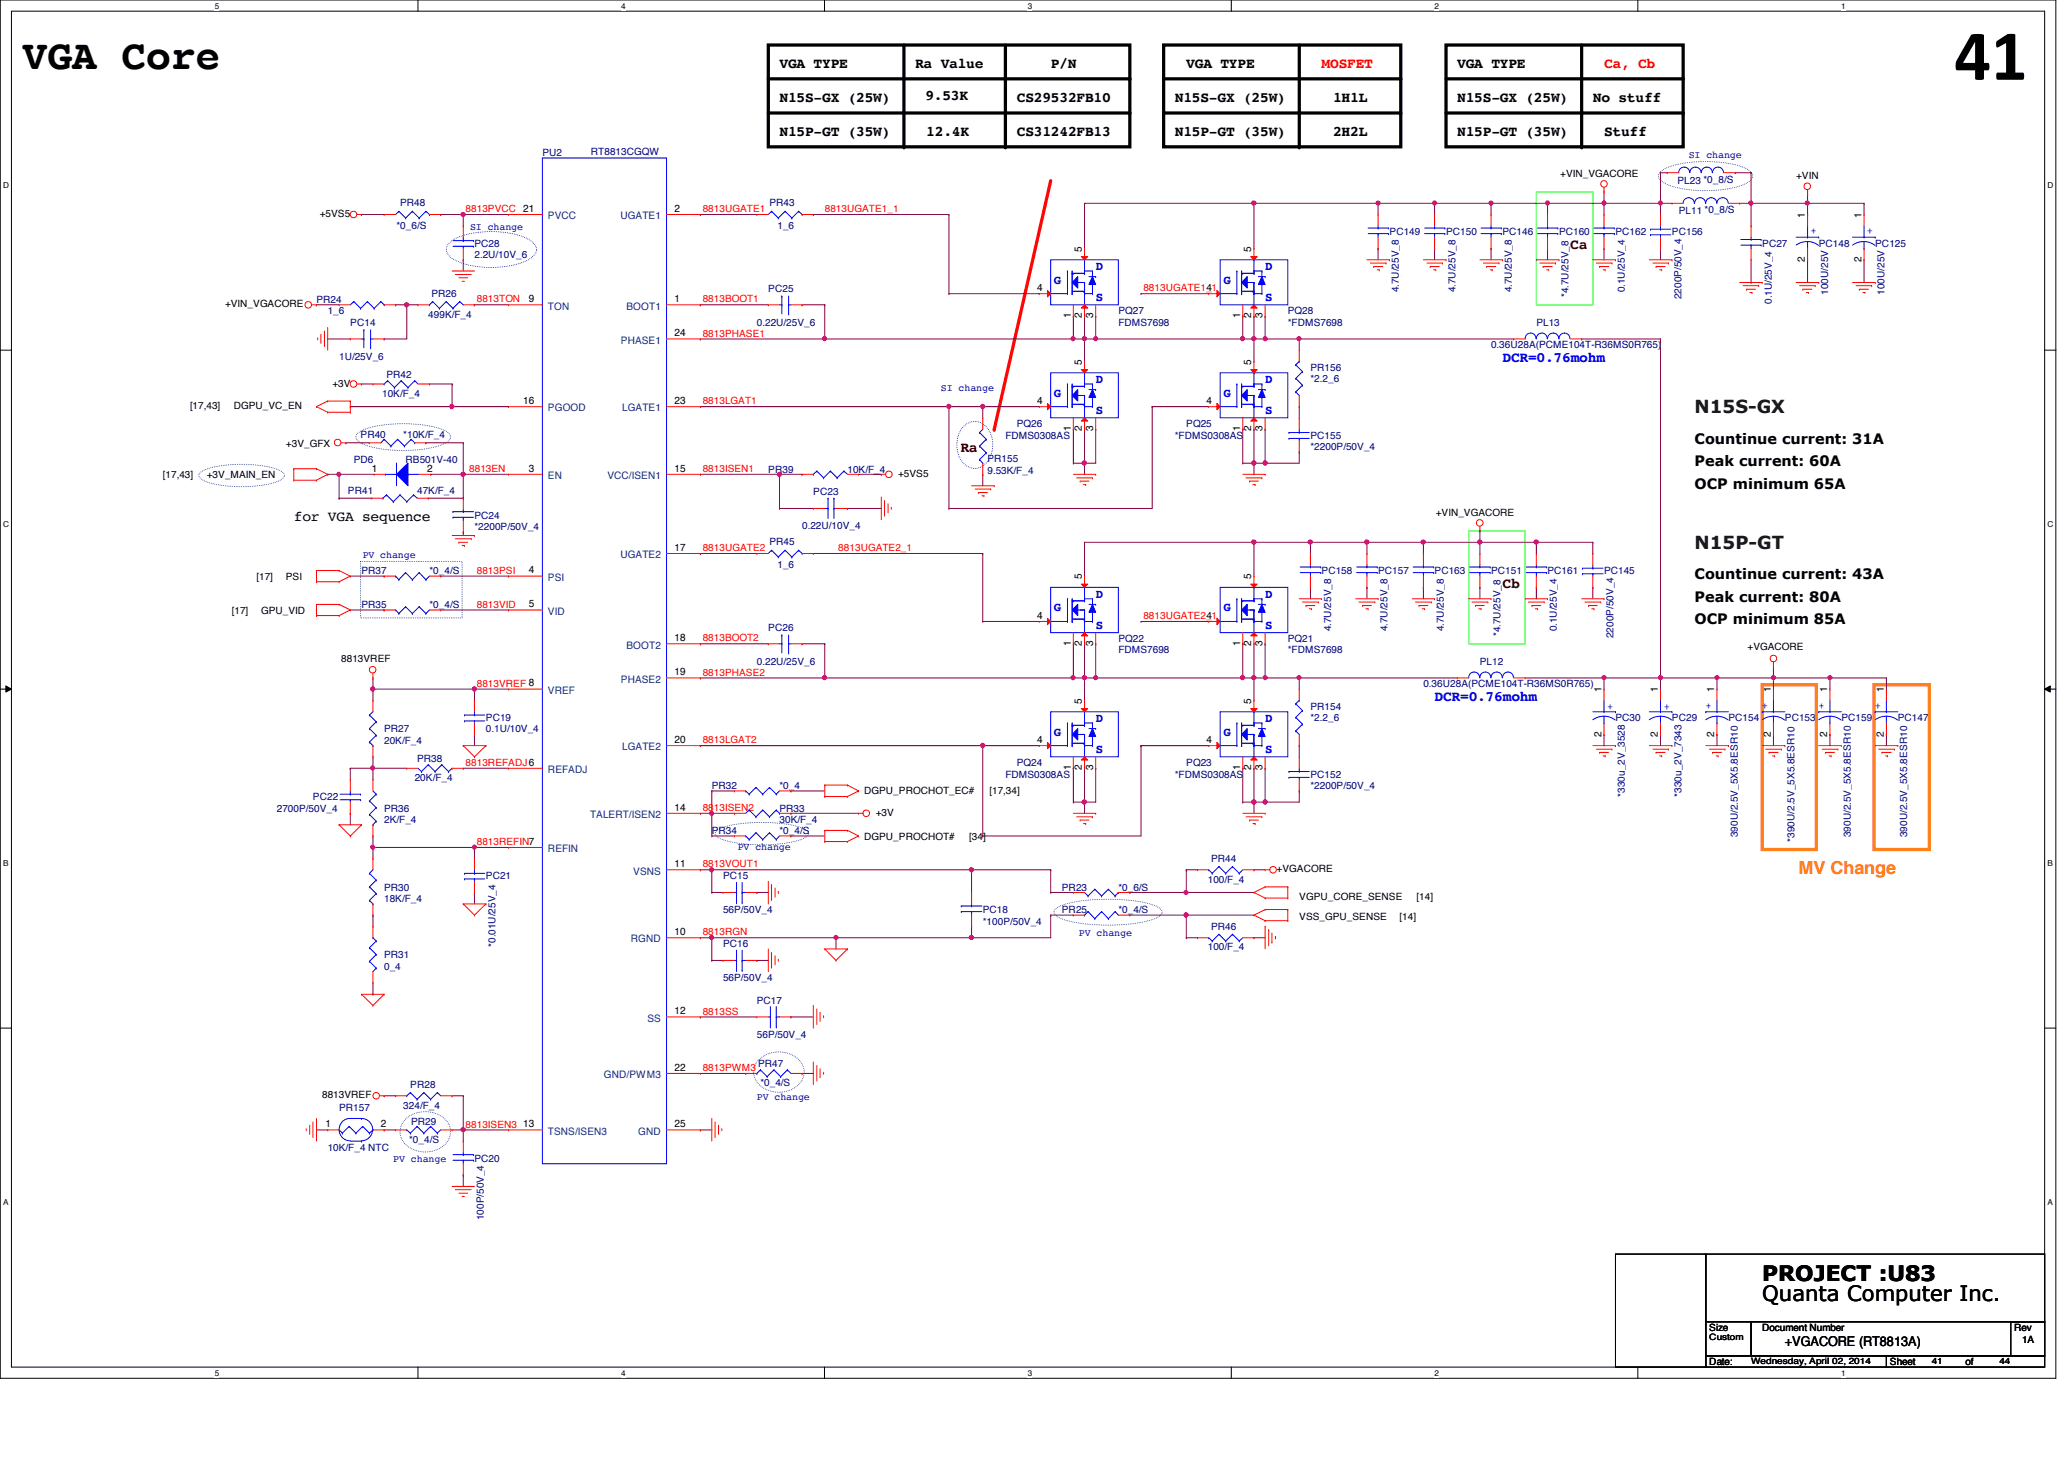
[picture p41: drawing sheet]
<svg xmlns="http://www.w3.org/2000/svg" width="297mm" height="210mm" viewBox="0 0 297 210" stroke-linecap="round" stroke-linejoin="round" font-family="sans-serif">
<defs><g id="words">
<text font-size="10.4" x="281.3" y="11.5">41</text>
<text font-size="6" x="3.3" y="9.9">VGA Core</text>
<g font-size="3">
<text x="253.6" y="184.3">PROJECT :U83</text>
<text x="253.6" y="187.2">Quanta Computer Inc.</text>
</g>
<g font-size="2.6" fill="#004000">
<text x="243.9" y="59.5">N15S-GX</text>
<text x="243.9" y="79">N15P-GT</text>
</g>
<text font-size="2.6" fill="#ff8000" x="258.8" y="125.8">MV Change</text>
<g font-size="2.1">
<text x="112.2" y="9.8">VGA TYPE</text>
<text x="131.7" y="9.8">Ra Value</text>
<text x="151.2" y="9.8">P/N</text>
<text x="170.7" y="9.8">VGA TYPE</text>
<text x="209.7" y="9.8">VGA TYPE</text>
<text x="112.2" y="14.7">N15S-GX (25W)</text>
<text x="133.2" y="14.4">9.53K</text>
<text x="146.3" y="14.7">CS29532FB10</text>
<text x="169.1" y="14.7">N15S-GX (25W)</text>
<text x="191.9" y="14.7">1H1L</text>
<text x="209.7" y="14.7">N15S-GX (25W)</text>
<text x="229.2" y="14.7">No stuff</text>
<text x="112.2" y="19.6">N15P-GT (35W)</text>
<text x="133.3" y="19.6">12.4K</text>
<text x="146.3" y="19.6">CS31242FB13</text>
<text x="169.1" y="19.6">N15P-GT (35W)</text>
<text x="191.9" y="19.6">2H2L</text>
<text x="209.7" y="19.6">N15P-GT (35W)</text>
<text x="230.8" y="19.6">Stuff</text>
<text x="243.9" y="63.8">Countinue current: 31A</text>
<text x="243.9" y="67.1">Peak current: 60A</text>
<text x="243.9" y="70.3">OCP minimum 65A</text>
<text x="42.3" y="74.9">for VGA sequence</text>
<text x="243.9" y="83.4">Countinue current: 43A</text>
<text x="243.9" y="86.6">Peak current: 80A</text>
<text x="243.9" y="89.8">OCP minimum 85A</text>
</g>
<g font-size="2.1" fill="#f00">
<text x="190.2" y="9.8">MOSFET</text>
<text x="230.8" y="9.8">Ca, Cb</text>
</g>
<g font-size="2.1" fill="#400000">
<text x="226" y="35.8">Ca</text>
<text x="138.2" y="65.1">Ra</text>
<text x="216.2" y="84.6">Cb</text>
</g>
<g font-size="2.1" fill="#00f">
<text x="216.2" y="52.1">DCR=0.76mohm</text>
<text x="206.5" y="100.8">DCR=0.76mohm</text>
</g>
<text font-size="1.9" x="256.9" y="193.6">+VGACORE (RT8813A)</text>
<g font-size="1.8" fill="#00f">
<text x="151.7" y="40.9">G</text>
<text x="157.7" y="38.9">D</text>
<text x="176.1" y="40.9">G</text>
<text x="182.1" y="38.9">D</text>
<text x="157.7" y="43.3">S</text>
<text x="182.1" y="43.3">S</text>
<text x="151.7" y="57.1">G</text>
<text x="157.7" y="55.2">D</text>
<text x="157.7" y="59.5">S</text>
<text x="176.1" y="57.1">G</text>
<text x="182.1" y="55.2">D</text>
<text x="182.1" y="59.5">S</text>
<text x="151.7" y="88">G</text>
<text x="157.7" y="86">D</text>
<text x="176.1" y="88">G</text>
<text x="182.1" y="86">D</text>
<text x="157.7" y="90.4">S</text>
<text x="182.1" y="90.4">S</text>
<text x="151.7" y="105.9">G</text>
<text x="157.7" y="103.9">D</text>
<text x="176.1" y="105.9">G</text>
<text x="182.1" y="103.9">D</text>
<text x="157.7" y="108.3">S</text>
<text x="182.1" y="108.3">S</text>
</g>
<g font-size="1.5" fill="#004080">
<text x="78.9" y="31.5">PVCC</text>
<text x="89.3" y="31.5">UGATE1</text>
<text x="78.9" y="44.5">TON</text>
<text x="90.2" y="44.5">BOOT1</text>
<text x="89.4" y="49.4">PHASE1</text>
<text x="78.9" y="59.2">PGOOD</text>
<text x="89.5" y="59.2">LGATE1</text>
<text x="78.9" y="68.9">EN</text>
<text x="87.4" y="68.9">VCC/ISEN1</text>
<text x="78.9" y="83.6">PSI</text>
<text x="89.3" y="80.3">UGATE2</text>
<text x="78.9" y="88.4">VID</text>
<text x="90.2" y="93.3">BOOT2</text>
<text x="78.9" y="99.8">VREF</text>
<text x="89.4" y="98.2">PHASE2</text>
<text x="89.5" y="107.9">LGATE2</text>
<text x="78.9" y="111.2">REFADJ</text>
<text x="84.9" y="117.7">TALERT/ISEN2</text>
<text x="78.9" y="122.6">REFIN</text>
<text x="91.1" y="125.8">VSNS</text>
<text x="90.8" y="135.6">RGND</text>
<text x="93.2" y="147">SS</text>
<text x="86.9" y="155.1">GND/PWM3</text>
<text x="78.9" y="163.2">TSNS/ISEN3</text>
<text x="91.9" y="163.2">GND</text>
</g>
<g font-size="1.5">
<text x="97.1" y="30.5">2</text>
<text x="259.8" y="31.4" transform="rotate(-90 259.8 31.4)">1</text>
<text x="267.9" y="31.4" transform="rotate(-90 267.9 31.4)">1</text>
<text x="149.3" y="41.9">4</text>
<text x="155.7" y="36.2" transform="rotate(-90 155.7 36.2)">5</text>
<text x="173.6" y="41.9">4</text>
<text x="180.1" y="36.2" transform="rotate(-90 180.1 36.2)">5</text>
<text x="259.8" y="37.7" transform="rotate(-90 259.8 37.7)">2</text>
<text x="267.9" y="37.7" transform="rotate(-90 267.9 37.7)">2</text>
<text x="76.1" y="43.5">9</text>
<text x="97.1" y="43.5">1</text>
<text x="154.1" y="45.8" transform="rotate(-90 154.1 45.8)">1</text>
<text x="155.7" y="45.8" transform="rotate(-90 155.7 45.8)">2</text>
<text x="157.3" y="45.8" transform="rotate(-90 157.3 45.8)">3</text>
<text x="178.5" y="45.8" transform="rotate(-90 178.5 45.8)">1</text>
<text x="180.1" y="45.8" transform="rotate(-90 180.1 45.8)">2</text>
<text x="181.7" y="45.8" transform="rotate(-90 181.7 45.8)">3</text>
<text x="97.1" y="48.4">24</text>
<text x="155.7" y="52.5" transform="rotate(-90 155.7 52.5)">5</text>
<text x="180.1" y="52.5" transform="rotate(-90 180.1 52.5)">5</text>
<text x="75.3" y="58.1">16</text>
<text x="97.1" y="58.1">23</text>
<text x="149.3" y="58.1">4</text>
<text x="173.6" y="58.1">4</text>
<text x="154.1" y="62.1" transform="rotate(-90 154.1 62.1)">1</text>
<text x="155.7" y="62.1" transform="rotate(-90 155.7 62.1)">2</text>
<text x="157.3" y="62.1" transform="rotate(-90 157.3 62.1)">3</text>
<text x="178.5" y="62.1" transform="rotate(-90 178.5 62.1)">1</text>
<text x="180.1" y="62.1" transform="rotate(-90 180.1 62.1)">2</text>
<text x="181.7" y="62.1" transform="rotate(-90 181.7 62.1)">3</text>
<text x="53.5" y="67.9">1</text>
<text x="61.5" y="67.9">2</text>
<text x="76.1" y="67.9">3</text>
<text x="97.1" y="67.9">15</text>
<text x="76.1" y="82.5">4</text>
<text x="97.1" y="79.2">17</text>
<text x="155.7" y="83.4" transform="rotate(-90 155.7 83.4)">5</text>
<text x="180.1" y="83.4" transform="rotate(-90 180.1 83.4)">5</text>
<text x="76.1" y="87.4">5</text>
<text x="149.3" y="89">4</text>
<text x="173.6" y="89">4</text>
<text x="97.1" y="92.2">18</text>
<text x="154.1" y="93" transform="rotate(-90 154.1 93)">1</text>
<text x="155.7" y="93" transform="rotate(-90 155.7 93)">2</text>
<text x="157.3" y="93" transform="rotate(-90 157.3 93)">3</text>
<text x="178.5" y="93" transform="rotate(-90 178.5 93)">1</text>
<text x="180.1" y="93" transform="rotate(-90 180.1 93)">2</text>
<text x="181.7" y="93" transform="rotate(-90 181.7 93)">3</text>
<text x="97.1" y="97.2">19</text>
<text x="155.7" y="101.3" transform="rotate(-90 155.7 101.3)">5</text>
<text x="180.1" y="101.3" transform="rotate(-90 180.1 101.3)">5</text>
<text x="230.5" y="99.6" transform="rotate(-90 230.5 99.6)">1</text>
<text x="238.6" y="99.6" transform="rotate(-90 238.6 99.6)">1</text>
<text x="246.7" y="99.6" transform="rotate(-90 246.7 99.6)">1</text>
<text x="254.8" y="99.6" transform="rotate(-90 254.8 99.6)">1</text>
<text x="263" y="99.6" transform="rotate(-90 263 99.6)">1</text>
<text x="271.1" y="99.6" transform="rotate(-90 271.1 99.6)">1</text>
<text x="97.1" y="106.9">20</text>
<text x="149.3" y="106.9">4</text>
<text x="173.6" y="106.9">4</text>
<text x="230.5" y="106" transform="rotate(-90 230.5 106)">2</text>
<text x="238.6" y="106" transform="rotate(-90 238.6 106)">2</text>
<text x="246.7" y="106" transform="rotate(-90 246.7 106)">2</text>
<text x="254.8" y="106" transform="rotate(-90 254.8 106)">2</text>
<text x="263" y="106" transform="rotate(-90 263 106)">2</text>
<text x="271.1" y="106" transform="rotate(-90 271.1 106)">2</text>
<text x="154.1" y="110.8" transform="rotate(-90 154.1 110.8)">1</text>
<text x="155.7" y="110.8" transform="rotate(-90 155.7 110.8)">2</text>
<text x="157.3" y="110.8" transform="rotate(-90 157.3 110.8)">3</text>
<text x="178.5" y="110.8" transform="rotate(-90 178.5 110.8)">1</text>
<text x="180.1" y="110.8" transform="rotate(-90 180.1 110.8)">2</text>
<text x="181.7" y="110.8" transform="rotate(-90 181.7 110.8)">3</text>
<text x="97.1" y="116.6">14</text>
<text x="97.1" y="124.8">11</text>
<text x="97.1" y="134.5">10</text>
<text x="97.1" y="145.9">12</text>
<text x="97.1" y="154.1">22</text>
<text x="46.9" y="162.2">1</text>
<text x="54.8" y="162.2">2</text>
<text x="75.3" y="162.2">13</text>
<text x="97.1" y="162.2">25</text>
</g>
<g font-size="1.4" fill="#000080">
<text x="78.1" y="22.5">PU2</text>
<text x="85" y="22.3">RT8813CGQW</text>
<text x="57.6" y="29.6">PR48</text>
<text x="110.7" y="29.6">PR43</text>
<text x="241.4" y="26.5">PL23 *0_8/S</text>
<text x="57.1" y="32.9">*0_6/S</text>
<text x="68.3" y="35.5">PC28</text>
<text x="111.9" y="32.9">1_6</text>
<text x="200" y="33.9">PC149</text>
<text x="208.1" y="33.9">PC150</text>
<text x="216.2" y="33.9">PC146</text>
<text x="224.4" y="33.9">PC160</text>
<text x="232.5" y="33.9">PC162</text>
<text x="240.6" y="33.9">PC156</text>
<text x="241.6" y="30.8">PL11 *0_8/S</text>
<text x="253.6" y="35.5">PC27</text>
<text x="261.7" y="35.5">PC148</text>
<text x="269.9" y="35.5">PC125</text>
<text x="68.3" y="37.1">2.2U/10V_6</text>
<text x="110.6" y="42">PC25</text>
<text x="45.5" y="43.6">PR24</text>
<text x="47.2" y="45.2">1_6</text>
<text x="50.4" y="46.9">PC14</text>
<text x="61.6" y="45.7">499K/F_4</text>
<text x="62.1" y="42.8">PR26</text>
<text x="108.9" y="46.9">0.22U/25V_6</text>
<text x="160.9" y="45.2">PQ27</text>
<text x="160.9" y="46.9">FDMS7698</text>
<text x="185.3" y="45.2">PQ28</text>
<text x="185.3" y="46.9">*FDMS7698</text>
<text x="201.3" y="42.1" transform="rotate(-90 201.3 42.1)">4.7U/25V_8</text>
<text x="209.5" y="42.1" transform="rotate(-90 209.5 42.1)">4.7U/25V_8</text>
<text x="217.6" y="42.1" transform="rotate(-90 217.6 42.1)">4.7U/25V_8</text>
<text x="221.1" y="46.9">PL13</text>
<text x="225.7" y="42.8" transform="rotate(-90 225.7 42.8)">*4.7U/25V_8</text>
<text x="233.8" y="42.1" transform="rotate(-90 233.8 42.1)">0.1U/25V_4</text>
<text x="242" y="43.1" transform="rotate(-90 242 43.1)">2200P/50V_4</text>
<text x="255" y="43.7" transform="rotate(-90 255 43.7)">0.1U/25V_4</text>
<text x="263.1" y="42.4" transform="rotate(-90 263.1 42.4)">100U/25V</text>
<text x="271.2" y="42.4" transform="rotate(-90 271.2 42.4)">100U/25V</text>
<text x="48.8" y="51.7">1U/25V_6</text>
<text x="188.6" y="53.3">PR156</text>
<text x="214.6" y="50.1">0.36U28A(PCME104T-R36MS0R765)</text>
<text x="55" y="57.1">10K/F_4</text>
<text x="55.6" y="54.3">PR42</text>
<text x="188.6" y="55">*2.2_6</text>
<text x="51.9" y="62.9">PR40</text>
<text x="58" y="62.9">*10K/F_4</text>
<text x="144.7" y="63.1">FDMS0308AS</text>
<text x="146.3" y="61.5">PQ26</text>
<text x="169.1" y="63.1">*FDMS0308AS</text>
<text x="170.7" y="61.5">PQ25</text>
<text x="188.6" y="63.1">PC155</text>
<text x="188.6" y="64.7">*2200P/50V_4</text>
<text x="50.1" y="71.1">PR41</text>
<text x="50.9" y="66.7">PD6</text>
<text x="58.4" y="66.7">RB501V-40</text>
<text x="60" y="71.1">47K/F_4</text>
<text x="110.6" y="68">PR39</text>
<text x="117" y="71.2">PC23</text>
<text x="122" y="68">10K/F_4</text>
<text x="142.1" y="66.5">PR155</text>
<text x="142.1" y="68.2">9.53K/F_4</text>
<text x="68.3" y="74.6">PC24</text>
<text x="68.3" y="76.3">*2200P/50V_4</text>
<text x="115.4" y="76.1">0.22U/10V_4</text>
<text x="52" y="82.6">PR37</text>
<text x="61.8" y="82.6">*0_4/S</text>
<text x="110.7" y="78.4">PR45</text>
<text x="111.9" y="81.7">1_6</text>
<text x="190.2" y="82.6">PC158</text>
<text x="198.3" y="82.6">PC157</text>
<text x="206.5" y="82.6">PC163</text>
<text x="214.6" y="82.6">PC151</text>
<text x="222.7" y="82.6">PC161</text>
<text x="230.8" y="82.6">PC145</text>
<text x="52" y="87.5">PR35</text>
<text x="61.8" y="87.5">*0_4/S</text>
<text x="108.9" y="95.6">0.22U/25V_6</text>
<text x="110.6" y="90.8">PC26</text>
<text x="160.9" y="92.4">PQ22</text>
<text x="160.9" y="94">FDMS7698</text>
<text x="185.3" y="92.4">PQ21</text>
<text x="185.3" y="94">*FDMS7698</text>
<text x="191.6" y="90.8" transform="rotate(-90 191.6 90.8)">4.7U/25V_8</text>
<text x="199.7" y="90.8" transform="rotate(-90 199.7 90.8)">4.7U/25V_8</text>
<text x="207.8" y="90.8" transform="rotate(-90 207.8 90.8)">4.7U/25V_8</text>
<text x="213" y="95.6">PL12</text>
<text x="215.9" y="91.5" transform="rotate(-90 215.9 91.5)">*4.7U/25V_8</text>
<text x="224.1" y="90.8" transform="rotate(-90 224.1 90.8)">0.1U/25V_4</text>
<text x="232.2" y="91.8" transform="rotate(-90 232.2 91.8)">2200P/50V_4</text>
<text x="204.8" y="98.9">0.36U28A(PCME104T-R36MS0R765)</text>
<text x="55.3" y="105.4">PR27</text>
<text x="55.3" y="107">20K/F_4</text>
<text x="69.9" y="103.8">PC19</text>
<text x="69.9" y="105.4">0.1U/10V_4</text>
<text x="188.6" y="102.1">PR154</text>
<text x="188.6" y="103.8">*2.2_6</text>
<text x="232.5" y="103.8">PC30</text>
<text x="240.6" y="103.8">PC29</text>
<text x="248.7" y="103.8">PC154</text>
<text x="256.9" y="103.8">PC153</text>
<text x="265" y="103.8">PC159</text>
<text x="273.1" y="103.8">PC147</text>
<text x="59.7" y="112.4">20K/F_4</text>
<text x="60" y="109.6">PR38</text>
<text x="102.4" y="113.5">PR32</text>
<text x="112.2" y="113.5">*0_4</text>
<text x="144.7" y="111.9">FDMS0308AS</text>
<text x="146.3" y="110.2">PQ24</text>
<text x="169.1" y="111.9">*FDMS0308AS</text>
<text x="170.7" y="110.2">PQ23</text>
<text x="188.6" y="111.9">PC152</text>
<text x="188.6" y="113.5">*2200P/50V_4</text>
<text x="39.8" y="116.8">2700P/50V_4</text>
<text x="45" y="115.1">PC22</text>
<text x="55.3" y="116.8">PR36</text>
<text x="55.3" y="118.4">2K/F_4</text>
<text x="112.2" y="116.8">PR33</text>
<text x="112.2" y="118.4">30K/F_4</text>
<text x="233.8" y="114.6" transform="rotate(-90 233.8 114.6)">*330u_2V_3528</text>
<text x="242" y="114.6" transform="rotate(-90 242 114.6)">*330u_2V_7343</text>
<text x="102.4" y="120">PR34</text>
<text x="112.2" y="120">*0_4/S</text>
<text x="174.3" y="124.1">PR44</text>
<text x="250.1" y="120.4" transform="rotate(-90 250.1 120.4)">390U/2.5V_5X5.8ESR10</text>
<text x="258.2" y="121.1" transform="rotate(-90 258.2 121.1)">*390U/2.5V_5X5.8ESR10</text>
<text x="266.4" y="120.4" transform="rotate(-90 266.4 120.4)">390U/2.5V_5X5.8ESR10</text>
<text x="274.5" y="120.4" transform="rotate(-90 274.5 120.4)">390U/2.5V_5X5.8ESR10</text>
<text x="55.3" y="128.1">PR30</text>
<text x="55.3" y="129.8">18K/F_4</text>
<text x="69.9" y="126.5">PC21</text>
<text x="104.1" y="126.5">PC15</text>
<text x="104.1" y="131.4">56P/50V_4</text>
<text x="141.4" y="131.4">PC18</text>
<text x="152.8" y="131.4">PR25</text>
<text x="152.8" y="128.1">PR23</text>
<text x="160.9" y="131.4">*0_4/S</text>
<text x="160.9" y="128.1">*0_6/S</text>
<text x="173.8" y="127">100/F_4</text>
<text x="55.3" y="137.9">PR31</text>
<text x="71.3" y="136.2" transform="rotate(-90 71.3 136.2)">*0.01U/25V_4</text>
<text x="104.1" y="136.3">PC16</text>
<text x="141.4" y="133">*100P/50V_4</text>
<text x="173.8" y="136.7">100/F_4</text>
<text x="174.3" y="133.8">PR46</text>
<text x="55.3" y="139.5">0_4</text>
<text x="104.1" y="141.1">56P/50V_4</text>
<text x="108.9" y="144.4">PC17</text>
<text x="108.9" y="149.3">56P/50V_4</text>
<text x="109.1" y="153.5">PR47</text>
<text x="48.8" y="159.9">PR157</text>
<text x="58" y="159.5">324/F_4</text>
<text x="59.1" y="156.6">PR28</text>
<text x="59.2" y="161.8">PR29</text>
<text x="109.4" y="156.3">*0_4/S</text>
<text x="47.2" y="165.5">10K/F_4 NTC</text>
<text x="58.9" y="164.4">*0_4/S</text>
<text x="68.3" y="167.1">PC20</text>
<text x="69.6" y="175.6" transform="rotate(-90 69.6 175.6)">100P/50V_4</text>
</g>
<g font-size="1.4" fill="#0000a0">
<text x="243" y="22.8">SI change</text>
<text x="67.6" y="33">SI change</text>
<text x="135.4" y="56.3">SI change</text>
<text x="52.2" y="80.3">PV change</text>
<text x="106.2" y="122.3">PV change</text>
<text x="155.3" y="134.6">PV change</text>
<text x="108.9" y="158.2">PV change</text>
<text x="56.6" y="167.1">PV change</text>
</g>
<g font-size="1.4">
<text x="224.5" y="25.4">+VIN_VGACORE</text>
<text x="258.5" y="25.7">+VIN</text>
<text x="46" y="31.2">+5VS5</text>
<text x="32.4" y="44.2">+VIN_VGACORE</text>
<text x="27.3" y="58.9">[17,43]</text>
<text x="33.7" y="58.9">DGPU_VC_EN</text>
<text x="47.8" y="55.6">+3V</text>
<text x="41.1" y="64.3">+3V_GFX</text>
<text x="23.4" y="68.8">[17,43]</text>
<text x="29.8" y="68.8">+3V_MAIN_EN</text>
<text x="129.2" y="68.6">+5VS5</text>
<text x="206.6" y="74.2">+VIN_VGACORE</text>
<text x="36.9" y="83.4">[17]</text>
<text x="41.1" y="83.4">PSI</text>
<text x="33.4" y="88.3">[17]</text>
<text x="37.6" y="88.3">GPU_VID</text>
<text x="49.1" y="95.3">8813VREF</text>
<text x="251.5" y="93.5">+VGACORE</text>
<text x="124.4" y="114.3">DGPU_PROCHOT_EC#</text>
<text x="126" y="117.4">+3V</text>
<text x="142.4" y="114.3">[17,34]</text>
<text x="124.4" y="120.8">DGPU_PROCHOT#</text>
<text x="139.5" y="120.8">[34]</text>
<text x="183.7" y="125.5">+VGACORE</text>
<text x="187" y="129.5">VGPU_CORE_SENSE</text>
<text x="203.9" y="129.5">[14]</text>
<text x="187" y="132.4">VSS_GPU_SENSE</text>
<text x="201.4" y="132.4">[14]</text>
<text x="46.4" y="158">8813VREF</text>
<text x="246" y="191.5">Size</text>
<text x="253.6" y="191.5">Document Number</text>
<text x="289.9" y="191.5">Rev</text>
<text x="246" y="196.4">Date:</text>
<text x="272" y="196.4">Sheet</text>
<text x="282.9" y="196.4">of</text>
<text x="291" y="193.2">1A</text>
</g>
<g font-size="1.4" fill="#f00">
<text x="67" y="30.5">8813PVCC 21</text>
<text x="101.1" y="30.5">8813UGATE1</text>
<text x="118.7" y="30.5">8813UGATE1_1</text>
<text x="164.5" y="41.9">8813UGATE1_1</text>
<text x="68.6" y="43.5">8813TON</text>
<text x="101.1" y="43.5">8813BOOT1</text>
<text x="101.1" y="48.4">8813PHASE1</text>
<text x="101.1" y="58.2">8813LGAT1</text>
<text x="67.5" y="67.9">8813EN</text>
<text x="101.1" y="67.9">8813ISEN1</text>
<text x="68.6" y="82.5">8813PSI</text>
<text x="101.1" y="79.3">8813UGATE2</text>
<text x="120.6" y="79.3">8813UGATE2_1</text>
<text x="68.6" y="87.4">8813VID</text>
<text x="164.5" y="89.1">8813UGATE2_1</text>
<text x="101.1" y="92.3">8813BOOT2</text>
<text x="68.6" y="98.8">8813VREF 8</text>
<text x="101.1" y="97.2">8813PHASE2</text>
<text x="101.1" y="106.9">8813LGAT2</text>
<text x="67" y="110.2">8813REFADJ6</text>
<text x="101.1" y="116.7">8813ISEN2</text>
<text x="68.6" y="121.6">8813REFIN7</text>
<text x="101.1" y="124.8">8813VOUT1</text>
<text x="101.1" y="134.6">8813RGN</text>
<text x="101.1" y="146">8813SS</text>
<text x="101.1" y="154.1">8813PWM3</text>
<text x="67" y="162.2">8813ISEN3</text>
</g>
<g font-size="1.4" fill="#00f">
<text x="260.6" y="33.7">+</text>
<text x="268.7" y="33.7">+</text>
<text x="245.5" y="101.9">+</text>
<text x="253.6" y="101.9">+</text>
<text x="261.7" y="101.9">+</text>
<text x="269.9" y="101.9">+</text>
<text x="231.3" y="102.1">+</text>
<text x="239.5" y="102.1">+</text>
</g>
<g font-size="1.3">
<text x="246" y="192.8">Custom</text>
<text x="252" y="196.3">Wednesday, April 02, 2014</text>
<text x="278" y="196.3">41</text>
<text x="287.7" y="196.3">44</text>
</g>
<g font-size="1.2">
<text x="30.9" y="1.2">5</text>
<text x="89.4" y="1.2">4</text>
<text x="147.9" y="1.2">3</text>
<text x="206.5" y="1.2">2</text>
<text x="265" y="1.2">1</text>
<text x=".5" y="27.1">D</text>
<text x="294.7" y="27.1">D</text>
<text x=".5" y="75.8">C</text>
<text x="294.7" y="75.8">C</text>
<text x=".5" y="124.6">B</text>
<text x="294.7" y="124.6">B</text>
<text x=".5" y="173.4">A</text>
<text x="294.7" y="173.4">A</text>
<text x="30.9" y="197.9">5</text>
<text x="89.4" y="197.9">4</text>
<text x="147.9" y="197.9">3</text>
<text x="206.5" y="197.9">2</text>
<text x="265" y="197.9">1</text>
</g>
</g></defs>
<path d="M0 0h295.9v198.3h-295.9zM1.6 1.6h292.7v195.1h-292.7z" fill="none" stroke="#000" stroke-width=".14"/>
<g fill="#fff">
<path d="M30.9 .2h.6v1.3h-.6z"/>
<path d="M30.9 196.8h.6v1.4h-.6z"/>
</g>
<path d="M60.2 0v1.6M60.2 196.7v1.6" fill="none" stroke="#000" stroke-width=".14"/>
<g fill="#fff">
<path d="M89.4 .2h.6v1.3h-.6z"/>
<path d="M89.4 196.8h.6v1.4h-.6z"/>
</g>
<path d="M118.7 0v1.6M118.7 196.7v1.6" fill="none" stroke="#000" stroke-width=".14"/>
<g fill="#fff">
<path d="M147.9 .2h.6v1.3h-.6z"/>
<path d="M147.9 196.8h.6v1.4h-.6z"/>
</g>
<path d="M177.2 0v1.6M177.2 196.7v1.6" fill="none" stroke="#000" stroke-width=".14"/>
<g fill="#fff">
<path d="M206.5 .2h.5v1.3h-.5z"/>
<path d="M206.5 196.8h.5v1.4h-.5z"/>
</g>
<path d="M235.7 0v1.6M235.7 196.7v1.6" fill="none" stroke="#000" stroke-width=".14"/>
<g fill="#fff">
<path d="M265 .2h.6v1.3h-.6z"/>
<path d="M265 196.8h.6v1.4h-.6z"/>
<path d="M.5 26h.8v1.3h-.8z"/>
<path d="M294.7 26h.8v1.3h-.8z"/>
<path d="M.5 74.8h.8v1.3h-.8z"/>
<path d="M294.7 74.8h.8v1.3h-.8z"/>
</g>
<path d="M0 50.4h1.6M294.3 50.4h1.6" fill="none" stroke="#000" stroke-width=".14"/>
<g fill="#fff">
<path d="M.5 123.5h.7v1.3h-.7z"/>
<path d="M294.7 123.5h.7v1.3h-.7z"/>
</g>
<path d="M0 99.1h1.6M.8 98.7l.8 .4-.8 .5zM294.3 99.1l.8-.4v.9zM294.3 99.1h1.6" fill="none" stroke="#000" stroke-width=".14"/>
<path d="M.8 98.7l.8 .4-.8 .5zM294.3 99.1l.8-.4v.9z" fill="#000"/>
<g fill="#fff">
<path d="M.5 172.3h.7v1.3h-.7z"/>
<path d="M294.7 172.3h.7v1.3h-.7z"/>
</g>
<path d="M0 147.9h1.6M294.3 147.9h1.6" fill="none" stroke="#000" stroke-width=".14"/>
<path d="M110.6 6.5h52v14.6h-52zM110.6 11.3h52M110.6 16.3h52M130.1 6.5v14.6M144.7 6.5v14.6" fill="none" stroke="#000" stroke-width=".47"/>
<g fill="#000">
<circle cx="162.6" cy="11.3" r=".23"/>
<circle cx="162.6" cy="16.3" r=".23"/>
<circle cx="130.1" cy="21.1" r=".23"/>
<circle cx="144.7" cy="21.1" r=".23"/>
</g>
<path d="M151.2 26l-8.1 35.8" fill="none" stroke="#f00" stroke-width=".47"/>
<circle cx="143.1" cy="61.8" r=".23" fill="#f00"/>
<path d="M167.5 6.5h34.1v14.6h-34.1zM167.5 11.3h34.1M167.5 16.3h34.1M187 6.5v14.6M208.1 6.5h34.1v14.6h-34.1zM208.1 11.3h34.1M208.1 16.3h34.1M227.6 6.5v14.6" fill="none" stroke="#000" stroke-width=".47"/>
<g fill="#000">
<circle cx="201.6" cy="11.3" r=".23"/>
<circle cx="201.6" cy="16.3" r=".23"/>
<circle cx="242.2" cy="16.3" r=".23"/>
<circle cx="242.2" cy="11.3" r=".23"/>
<circle cx="187" cy="21.1" r=".23"/>
<circle cx="227.6" cy="21.1" r=".23"/>
</g>
<path d="M221.1 27.6h8.1v16.3h-8.1zM211.4 76.4h8.1v16.2h-8.1z" fill="none" stroke="#0f0" stroke-width=".14"/>
<path d="M239.1 24.6a10 10 0 0 1 5.1-1.3 16.2 16.2 0 0 1 7.1 1 1.06 1.06 0 0 1 .9 1.4 3.9 3.9 0 0 1-2.4 1.2 18.6 18.6 0 0 1-9.5-.2 1.98 1.98 0 0 1-1.6-1.4l.1-.4zM28.7 68.1a6.4 6.4 0 0 1 3.9-1.2 17.6 17.6 0 0 1 7.5 .7l.7 .5 .1 .3a1.75 1.75 0 0 1-1.4 1 18.6 18.6 0 0 1-9.8-.1l-1-.6-.1-.3zM51.6 62.2a10.8 10.8 0 0 1 5.2-1.2 17.6 17.6 0 0 1 7.1 .9l.8 .6 .2 .4a1.96 1.96 0 0 1-1.7 1.2 19.7 19.7 0 0 1-10.4 0 1.94 1.94 0 0 1-1.6-1.2l.1-.4zM51.9 80.8h14.6v8.1h-14.6zM103 119.6a7.4 7.4 0 0 1 4.3-1.2 20.8 20.8 0 0 1 8.1 .7l.9 .5 .1 .3a1.9 1.9 0 0 1-1.6 1 21.8 21.8 0 0 1-11-.2l-.8-.5-.1-.3zM151.8 130.9a4.8 4.8 0 0 1 2.6-1.1 28.5 28.5 0 0 1 11 .2l1.4 .6 .3 .3 .2 .3-.2 .4a5 5 0 0 1-2.6 1.1 25.6 25.6 0 0 1-11.8-.5l-.9-.6-.1-.4zM109.1 152.6a4.2 4.2 0 0 1 6.3 .5 2.74 2.74 0 0 1-1.9 3.8 4 4 0 0 1-4.8-1.5 2.43 2.43 0 0 1 .4-2.8zM58.2 161.2a4.2 4.2 0 0 1 6.4 .5 2.74 2.74 0 0 1-2 3.8 4 4 0 0 1-4.7-1.6 2.43 2.43 0 0 1 .3-2.7z" fill="none" stroke="#004080" stroke-width=".14" stroke-dasharray="0 .3"/>
<path d="M64.6 35a7.9 7.9 0 0 1 4.9-1.6 12.3 12.3 0 0 1 6.8 1.2 1.39 1.39 0 0 1 .9 1.3 1.39 1.39 0 0 1-.9 1.3 12.7 12.7 0 0 1-8.9 .9 4.9 4.9 0 0 1-3.1-1.7l-.1-.5 .1-.5zM138.7 61.4a2.2 2.2 0 0 1 3.6 .5 4 4 0 0 1-.9 5.1 2.2 2.2 0 0 1-3.1-.9 4.2 4.2 0 0 1 .4-4.7z" fill="none" stroke="#00f" stroke-width=".14" stroke-dasharray="0 .3"/>
<path d="M253.6 98.5h7.8v23.7h-7.8zM269.7 98.5h8v23.7h-8z" fill="none" stroke="#ff8000" stroke-width=".47"/>
<path d="M113.8 113.8h.1M113.8 113.8h4.9M162.6 131.7h8.1M170.7 131.7h.1" fill="none" stroke="#800040" stroke-width=".14"/>
<circle cx="170.7" cy="131.6" r=".31" fill="#f0f"/>
<circle cx="170.7" cy="131.6" r=".31" fill="none" stroke="#f0f" stroke-width=".14"/>
<path d="M180.5 61.8h.1M180.5 61.8v4.8" fill="none" stroke="#800040" stroke-width=".14"/>
<circle cx="180.4" cy="66.6" r=".32" fill="#f0f"/>
<circle cx="180.4" cy="66.6" r=".32" fill="none" stroke="#f0f" stroke-width=".14"/>
<path d="M178.9 66.6h.1M178.9 66.6h1.6M180.5 97.5h.1M180.5 97.5h1.6M100.8 117h.1M100.8 117h4.9M102.4 113.8h.1M102.4 113.8v3.2M105.7 117h.1M180.5 115.4h.1M180.5 115.4h1.6" fill="none" stroke="#800040" stroke-width=".14"/>
<circle cx="102.4" cy="117" r=".3" fill="#f0f"/>
<circle cx="102.4" cy="117" r=".3" fill="none" stroke="#f0f" stroke-width=".14"/>
<g fill="none" stroke="#800040" stroke-width=".14">
<path d="M52 30.9h.1M52 30.9h3.3M66.7 37.4h.1M66.7 30.9h.1M66.7 30.9h6.5M66.7 30.9v1.6M66.7 37.4v1.6M227.6 48.8h.1M227.6 48.8h11.4M50.4 117h.1M50.4 110.5h.1M50.4 110.5v1.6"/>
<path d="M50.4 117v1.7M50.4 110.5h3.3"/>
</g>
<circle cx="66.7" cy="30.9" r=".31" fill="#f0f"/>
<circle cx="66.7" cy="30.9" r=".31" fill="none" stroke="#f0f" stroke-width=".14"/>
<g fill="none" stroke="#800040" stroke-width=".14">
<path d="M63.4 30.9h.1M63.4 30.9h3.3M100.8 43.9h.1M100.8 48.8h.1M100.8 43.9h9.8M100.8 48.8h17.9M178.9 48.8h.1M178.9 48.8h1.6M213 78h.1M213 78h8.1M53.7 110.5h.1M53.7 110.5h4.8"/>
<path d="M239 105.7h.1M239 105.7v1.6M108.9 138.2h.1M108.9 138.2h1.7M141.4 120.3h.1M141.4 120.3h22.8M162.6 128.4h.1M162.6 128.4h8.1M170.7 125.1h.1M170.7 134.9h.1M170.7 131.7h.1M170.7 125.1h1.6"/>
<path d="M170.7 134.9h1.6M170.7 131.7v3.2"/>
</g>
<circle cx="53.6" cy="110.5" r=".3" fill="#f0f"/>
<circle cx="53.6" cy="110.5" r=".3" fill="none" stroke="#f0f" stroke-width=".14"/>
<path d="M100.8 79.6h.1M100.8 79.6h8.1M102.4 134.9h.1M102.4 134.9h17.9M120.3 134.9h.1M120.3 134.9v1.6" fill="none" stroke="#800040" stroke-width=".14"/>
<circle cx="120.3" cy="134.9" r=".3" fill="#f0f"/>
<circle cx="120.3" cy="134.9" r=".3" fill="none" stroke="#f0f" stroke-width=".14"/>
<circle cx="102.4" cy="134.9" r=".3" fill="#f0f"/>
<circle cx="102.4" cy="134.9" r=".3" fill="none" stroke="#f0f" stroke-width=".14"/>
<path d="M100.8 58.5h.1M100.8 58.5h35.8" fill="none" stroke="#800040" stroke-width=".14"/>
<circle cx="136.6" cy="58.5" r=".31" fill="#f0f"/>
<circle cx="136.6" cy="58.5" r=".31" fill="none" stroke="#f0f" stroke-width=".14"/>
<path d="M118.7 92.6h.1M118.7 92.6v4.9M102.4 125.1h.1M102.4 125.1h37.4M139.8 125.1h.1M139.8 125.1v3.3M170.7 131.7h.1M170.7 131.7h9.8" fill="none" stroke="#800040" stroke-width=".14"/>
<circle cx="102.4" cy="125.1" r=".3" fill="#f0f"/>
<circle cx="102.4" cy="125.1" r=".3" fill="none" stroke="#f0f" stroke-width=".14"/>
<path d="M117 30.9h.1M117 30.9h19.6M229.2 78h.1M229.2 78v1.6M156.1 110.5h.1M156.1 110.5v4.9M102.4 138.2h.1M102.4 138.2h1.7" fill="none" stroke="#800040" stroke-width=".14"/>
<circle cx="156.1" cy="115.4" r=".32" fill="#f0f"/>
<circle cx="156.1" cy="115.4" r=".32" fill="none" stroke="#f0f" stroke-width=".14"/>
<g fill="none" stroke="#800040" stroke-width=".14">
<path d="M260.1 27.9h.1M260.1 27.9v1.4M68.3 43.9h.1M68.3 43.9h4.9M136.6 58.5h.1M136.6 58.5h4.8M141.4 58.5h.1M141.4 58.5v1.6M255.2 97.5h.1M255.2 97.5v1.6M255.2 97.5h8.2M263.4 97.5h.1"/>
<path d="M263.4 97.5v1.6M154.5 115.4h.1M154.5 115.4h1.6M255.2 105.7h.1M255.2 105.7v1.6M263.4 105.7h.1M263.4 105.7v1.6M53.7 121.9h.1M53.7 121.9v1.6M120.3 134.9h.1M120.3 134.9h19.5M170.7 128.4h.1"/>
<path d="M170.7 128.4h9.8M180.5 134.9h.1M180.5 134.9h1.6"/>
</g>
<circle cx="263.4" cy="97.5" r=".3" fill="#f0f"/>
<circle cx="263.4" cy="97.5" r=".3" fill="none" stroke="#f0f" stroke-width=".14"/>
<circle cx="255.2" cy="97.5" r=".3" fill="#f0f"/>
<circle cx="255.2" cy="97.5" r=".3" fill="none" stroke="#f0f" stroke-width=".14"/>
<g fill="none" stroke="#800040" stroke-width=".14">
<path d="M141.4 58.5h.1M141.4 58.5h8.2M165.8 58.5h.1M165.8 58.5h8.1M165.8 58.5v14.7M187 58.5h.1M187 58.5v1.6M156.1 66.6h.1M156.1 66.6v1.6M178.9 61.8h.1M178.9 61.8v4.8M180.5 66.6h.1"/>
<path d="M180.5 66.6v1.6M180.5 66.6h1.6M187 65h.1M187 65v1.6"/>
</g>
<circle cx="141.4" cy="58.5" r=".31" fill="#f0f"/>
<circle cx="141.4" cy="58.5" r=".31" fill="none" stroke="#f0f" stroke-width=".14"/>
<path d="M178.9 45.5h.1M178.9 45.5v3.3M180.5 45.5h.1M180.5 48.8h.1M180.5 45.5v6.5M182.1 45.5h.1M182.1 45.5v3.3" fill="none" stroke="#800040" stroke-width=".14"/>
<circle cx="180.4" cy="48.7" r=".31" fill="#f0f"/>
<circle cx="180.4" cy="48.7" r=".31" fill="none" stroke="#f0f" stroke-width=".14"/>
<path d="M156.1 48.8h.1M156.1 48.8v3.2" fill="none" stroke="#800040" stroke-width=".14"/>
<circle cx="156.1" cy="48.7" r=".31" fill="#f0f"/>
<circle cx="156.1" cy="48.7" r=".31" fill="none" stroke="#f0f" stroke-width=".14"/>
<g fill="none" stroke="#800040" stroke-width=".14">
<path d="M100.8 30.9h.1M100.8 30.9h8.1M198.3 29.3h.1M198.3 29.3h8.2M154.5 45.5h.1M154.5 45.5v3.3M156.1 45.5h.1M156.1 48.8h.1M156.1 45.5v3.3M157.7 45.5h.1M157.7 45.5v3.3h-1.6M48.8 71.7h.1"/>
<path d="M48.8 71.7h4.7M154.5 61.8h.1M154.5 61.8v4.8M157.7 61.8h.1M157.7 61.8v4.8M68.3 105.7h.1M68.3 105.7v1.6"/>
</g>
<circle cx="206.5" cy="29.2" r=".3" fill="#f0f"/>
<circle cx="206.5" cy="29.2" r=".3" fill="none" stroke="#f0f" stroke-width=".14"/>
<g fill="none" stroke="#800040" stroke-width=".14">
<path d="M198.3 29.3h.1M198.3 35.7h.1M198.3 29.3v1.6M198.3 35.7v1.7M206.5 29.3h.1M206.5 35.7h.1M206.5 29.3v1.6M206.5 35.7v1.7M206.5 29.3h16.2M214.6 29.3h.1M214.6 35.7h.1M214.6 29.3v1.6"/>
<path d="M214.6 35.7v1.7M222.7 35.7h.1M222.7 29.3h.1M222.7 29.3v1.6M222.7 35.7v1.7M230.8 29.3h.1M230.8 35.7h.1M230.8 29.3v1.6M230.8 35.7v1.7M230.8 29.3h8.2M239 35.7h.1M239 29.3h.1"/>
<path d="M239 29.3v1.6M239 35.7v1.7M252 29.3h.1M252 29.3v3.2M252 37.4v3.2M252 40.6h.1M263.4 97.5h.1M263.4 97.5h8.1M271.5 97.5h.1M271.5 97.5v1.6M271.5 105.7h.1M271.5 105.7v1.6"/>
</g>
<circle cx="214.6" cy="29.2" r=".3" fill="#f0f"/>
<circle cx="214.6" cy="29.2" r=".3" fill="none" stroke="#f0f" stroke-width=".14"/>
<path d="M222.7 29.3h.1M222.7 29.3h8.1" fill="none" stroke="#800040" stroke-width=".14"/>
<circle cx="230.8" cy="29.2" r=".3" fill="#f0f"/>
<circle cx="230.8" cy="29.2" r=".3" fill="none" stroke="#f0f" stroke-width=".14"/>
<circle cx="222.7" cy="29.2" r=".3" fill="#f0f"/>
<circle cx="222.7" cy="29.2" r=".3" fill="none" stroke="#f0f" stroke-width=".14"/>
<g fill="none" stroke="#800040" stroke-width=".14">
<path d="M230.8 27.6h.1M230.8 27.6v1.7M239 29.3h.1M239 29.3h1.6M196.7 78h.1M196.7 78v1.6M204.8 78h.1M204.8 78v1.6M221.1 78h.1M221.1 78v1.6M221.1 78h8.1M53.7 97.5h.1"/>
<path d="M53.7 97.5v1.6"/>
</g>
<circle cx="221.1" cy="78" r=".31" fill="#f0f"/>
<circle cx="221.1" cy="78" r=".31" fill="none" stroke="#f0f" stroke-width=".14"/>
<path d="M196.7 78h.1M196.7 78h8.1" fill="none" stroke="#800040" stroke-width=".14"/>
<circle cx="196.7" cy="78" r=".31" fill="#f0f"/>
<circle cx="196.7" cy="78" r=".31" fill="none" stroke="#f0f" stroke-width=".14"/>
<path d="M188.6 78h.1M188.6 78v1.6M204.8 78h.1M204.8 78h8.2M188.6 84.5h.1M188.6 84.5v1.6M196.7 84.5h.1M196.7 84.5v1.6M204.8 84.5h.1M204.8 84.5v1.6M229.2 84.5h.1M229.2 84.5v1.6" fill="none" stroke="#800040" stroke-width=".14"/>
<circle cx="213" cy="78" r=".31" fill="#f0f"/>
<circle cx="213" cy="78" r=".31" fill="none" stroke="#f0f" stroke-width=".14"/>
<circle cx="204.8" cy="78" r=".31" fill="#f0f"/>
<circle cx="204.8" cy="78" r=".31" fill="none" stroke="#f0f" stroke-width=".14"/>
<g fill="none" stroke="#800040" stroke-width=".14">
<path d="M65.1 58.5h.1M65.1 58.5h8.1M213 78h.1M213 76.4h.1M213 76.4v3.2M100.8 97.5h.1M100.8 97.5h17.9M115.4 92.6h.1M115.4 92.6h3.3M213 84.5h.1M213 84.5v1.6M221.1 84.5h.1"/>
<path d="M221.1 84.5v1.6M239 97.5h.1M239 97.5h8.1M66.7 110.5h.1M66.7 110.5h6.5"/>
</g>
<circle cx="247.1" cy="97.5" r=".3" fill="#f0f"/>
<circle cx="247.1" cy="97.5" r=".3" fill="none" stroke="#f0f" stroke-width=".14"/>
<path d="M47.2 48.8h.1M47.2 48.8h3.2M58.5 43.9h.1M58.5 43.9v4.9M141.4 68.2h.1M141.4 68.2v1.7M180.5 78h.1M180.5 78h8.1M180.5 125.1h.1M180.5 125.1h1.6" fill="none" stroke="#800040" stroke-width=".14"/>
<circle cx="188.6" cy="78" r=".31" fill="#f0f"/>
<circle cx="188.6" cy="78" r=".31" fill="none" stroke="#f0f" stroke-width=".14"/>
<circle cx="180.4" cy="78" r=".31" fill="#f0f"/>
<circle cx="180.4" cy="78" r=".31" fill="none" stroke="#f0f" stroke-width=".14"/>
<path d="M180.5 29.3h.1M180.5 29.3v6.4M180.5 29.3h17.8M136.6 58.5h.1M136.6 58.5v14.7M136.6 73.2h.1M136.6 73.2h29.2" fill="none" stroke="#800040" stroke-width=".14"/>
<circle cx="198.3" cy="29.2" r=".3" fill="#f0f"/>
<circle cx="198.3" cy="29.2" r=".3" fill="none" stroke="#f0f" stroke-width=".14"/>
<circle cx="180.4" cy="29.2" r=".31" fill="#f0f"/>
<circle cx="180.4" cy="29.2" r=".31" fill="none" stroke="#f0f" stroke-width=".14"/>
<path d="M157.7 97.5h.1M157.7 97.5h21.2" fill="none" stroke="#800040" stroke-width=".14"/>
<circle cx="178.8" cy="97.5" r=".3" fill="#f0f"/>
<circle cx="178.8" cy="97.5" r=".3" fill="none" stroke="#f0f" stroke-width=".14"/>
<circle cx="157.7" cy="97.5" r=".3" fill="#f0f"/>
<circle cx="157.7" cy="97.5" r=".3" fill="none" stroke="#f0f" stroke-width=".14"/>
<path d="M182.1 97.5h.1M182.1 97.5h4.9" fill="none" stroke="#800040" stroke-width=".14"/>
<circle cx="186.9" cy="97.5" r=".3" fill="#f0f"/>
<circle cx="186.9" cy="97.5" r=".3" fill="none" stroke="#f0f" stroke-width=".14"/>
<circle cx="182.1" cy="97.5" r=".3" fill="#f0f"/>
<circle cx="182.1" cy="97.5" r=".3" fill="none" stroke="#f0f" stroke-width=".14"/>
<path d="M66.7 162.6h.1M66.7 162.6v1.6" fill="none" stroke="#800040" stroke-width=".14"/>
<circle cx="66.7" cy="162.5" r=".31" fill="#f0f"/>
<circle cx="66.7" cy="162.5" r=".31" fill="none" stroke="#f0f" stroke-width=".14"/>
<g fill="none" stroke="#800040" stroke-width=".14">
<path d="M58.5 43.9h.1M58.5 43.9h1.7M118.7 43.9h.1M118.7 43.9v4.9M48.8 68.2h.1M48.8 68.2h5M62 68.2h.1M62 68.2h4.7M156.1 66.6h.1M156.1 66.6h1.6M164.2 89.4h.1M164.2 89.4h9.7"/>
<path d="M53.7 120.3h.1M53.7 120.3v1.6M102.4 128.4h.1M102.4 125.1h.1M102.4 128.4h1.7M102.4 125.1v3.3M108.9 128.4h.1M108.9 128.4h1.7M139.8 125.1h.1M139.8 125.1h11.4M66.7 169h.1M66.7 169v1.7"/>
</g>
<circle cx="139.8" cy="125.1" r=".31" fill="#f0f"/>
<circle cx="139.8" cy="125.1" r=".31" fill="none" stroke="#f0f" stroke-width=".14"/>
<path d="M136.6 30.9h.1M136.6 30.9v11.3M154.5 66.6h.1M156.1 61.8h.1M156.1 61.8v4.8h-1.6M53.7 108.9h.1M53.7 108.9v1.6" fill="none" stroke="#800040" stroke-width=".14"/>
<circle cx="156.1" cy="66.6" r=".32" fill="#f0f"/>
<circle cx="156.1" cy="66.6" r=".32" fill="none" stroke="#f0f" stroke-width=".14"/>
<g fill="none" stroke="#800040" stroke-width=".14">
<path d="M55.3 48.8h.1M55.3 48.8h3.2M47.2 68.2h.1M47.2 68.2h1.6M61.6 71.7h5.1M66.7 71.7h.1M100.8 68.2h.1M100.8 68.2h11.4M112.2 73.2h.1M112.2 68.2h.1M112.2 73.2h4.8M112.2 68.2v5"/>
<path d="M117 79.6h.1M117 79.6h24.4M122 73.2h.1M122 73.2h4.8M68.3 99.1h.1M68.3 99.1h4.9M187 97.5h.1M187 97.5h22.7M156.1 115.4h.1M156.1 115.4h1.6M180.5 115.4h.1M180.5 115.4v1.6"/>
<path d="M182.1 115.4h.1M182.1 115.4h4.9M68.3 128.4h.1M68.3 121.9h.1M68.3 121.9v1.6M68.3 128.4v1.6M151.2 125.1h.1M151.2 128.4h.1M151.2 125.1v3.3M151.2 128.4h3.3M65.1 157.6h.1M65.1 157.6h1.6"/>
<path d="M66.7 157.6h.1M66.7 157.6v5M45.5 162.6h.1M45.5 162.6h1.7M66.7 162.6h.1M66.7 162.6h6.5M100.8 162.6h.1M100.8 162.6h1.6"/>
</g>
<circle cx="182.1" cy="115.4" r=".31" fill="#f0f"/>
<circle cx="182.1" cy="115.4" r=".31" fill="none" stroke="#f0f" stroke-width=".14"/>
<g fill="none" stroke="#800040" stroke-width=".14">
<path d="M154.5 97.5h.1M154.5 97.5h1.6M178.9 97.5h.1M178.9 97.5h1.6M156.1 115.4h.1M156.1 115.4v1.6M164.2 107.3h.1M164.2 107.3h9.7M164.2 107.3v13M178.9 110.5h.1M178.9 115.4h.1M178.9 110.5v4.9"/>
<path d="M180.5 110.5h.1M180.5 110.5v4.9h-1.6M182.1 110.5h.1M182.1 110.5v4.9"/>
</g>
<circle cx="180.4" cy="115.4" r=".32" fill="#f0f"/>
<circle cx="180.4" cy="115.4" r=".32" fill="none" stroke="#f0f" stroke-width=".14"/>
<path d="M118.7 97.5h.1M118.7 97.5h35.8" fill="none" stroke="#800040" stroke-width=".14"/>
<circle cx="154.4" cy="97.5" r=".3" fill="#f0f"/>
<circle cx="154.4" cy="97.5" r=".3" fill="none" stroke="#f0f" stroke-width=".14"/>
<circle cx="118.7" cy="97.5" r=".3" fill="#f0f"/>
<circle cx="118.7" cy="97.5" r=".3" fill="none" stroke="#f0f" stroke-width=".14"/>
<path d="M50.4 58.5h.1M50.4 58.5h14.7M187 107.3h.1M187 113.8h.1M187 107.3v1.6M187 113.8v1.6" fill="none" stroke="#800040" stroke-width=".14"/>
<circle cx="65" cy="58.5" r=".31" fill="#f0f"/>
<circle cx="65" cy="58.5" r=".31" fill="none" stroke="#f0f" stroke-width=".14"/>
<path d="M141.4 107.3h.1M141.4 107.3h8.2M151.2 131.7h.1M151.2 131.7v3.2" fill="none" stroke="#800040" stroke-width=".14"/>
<circle cx="141.4" cy="107.2" r=".31" fill="#f0f"/>
<circle cx="141.4" cy="107.2" r=".31" fill="none" stroke="#f0f" stroke-width=".14"/>
<path d="M178.9 92.6h.1M178.9 92.6v4.9M180.5 92.6h.1M180.5 97.5h.1M180.5 92.6v8.2M182.1 92.6h.1M182.1 92.6v4.9" fill="none" stroke="#800040" stroke-width=".14"/>
<circle cx="180.4" cy="97.5" r=".31" fill="#f0f"/>
<circle cx="180.4" cy="97.5" r=".31" fill="none" stroke="#f0f" stroke-width=".14"/>
<path d="M156.1 97.5h.1M156.1 97.5v3.3" fill="none" stroke="#800040" stroke-width=".14"/>
<circle cx="156.1" cy="97.5" r=".31" fill="#f0f"/>
<circle cx="156.1" cy="97.5" r=".31" fill="none" stroke="#f0f" stroke-width=".14"/>
<g fill="none" stroke="#800040" stroke-width=".14">
<path d="M52 55.2h.1M52 55.2h1.7M136.6 42.2h.1M136.6 42.2h13M154.5 48.8h.1M154.5 48.8h1.6M182.1 61.8h.1M182.1 61.8v4.8M154.5 92.6h.1M154.5 92.6v4.9M156.1 92.6h.1M156.1 97.5h.1"/>
<path d="M156.1 92.6v4.9M157.7 92.6h.1M157.7 92.6v4.9h-1.6M187 97.5h.1M187 97.5v1.6M113.8 117h.1M113.8 117h9.8M154.5 110.5h.1M154.5 110.5v4.9M157.7 110.5h.1M157.7 110.5v4.9M139.8 134.9h.1"/>
<path d="M139.8 134.9h11.4M55.3 157.6h.1M55.3 157.6h1.6"/>
</g>
<circle cx="139.8" cy="134.9" r=".31" fill="#f0f"/>
<circle cx="139.8" cy="134.9" r=".31" fill="none" stroke="#f0f" stroke-width=".14"/>
<path d="M180.5 48.8h.1M180.5 48.8h1.6M182.1 66.6h.1M182.1 66.6h4.9" fill="none" stroke="#800040" stroke-width=".14"/>
<circle cx="182.1" cy="66.6" r=".31" fill="#f0f"/>
<circle cx="182.1" cy="66.6" r=".31" fill="none" stroke="#f0f" stroke-width=".14"/>
<path d="M61.8 55.2h.1M61.8 55.2h3.3M65.1 55.2h.1M65.1 55.2v3.3M187 48.8h.1M187 48.8v1.6M53.7 99.1h.1M53.7 99.1v1.7" fill="none" stroke="#800040" stroke-width=".14"/>
<circle cx="53.6" cy="99.1" r=".31" fill="#f0f"/>
<circle cx="53.6" cy="99.1" r=".31" fill="none" stroke="#f0f" stroke-width=".14"/>
<path d="M239 48.8h.1M239 48.8v48.7M255.2 95.9h.1M255.2 95.9v1.6" fill="none" stroke="#800040" stroke-width=".14"/>
<circle cx="239" cy="97.5" r=".3" fill="#f0f"/>
<circle cx="239" cy="97.5" r=".3" fill="none" stroke="#f0f" stroke-width=".14"/>
<path d="M219.5 97.5h11.3M230.8 97.5h.1M100.8 125.1h.1M100.8 125.1h1.6" fill="none" stroke="#800040" stroke-width=".14"/>
<circle cx="230.8" cy="97.5" r=".3" fill="#f0f"/>
<circle cx="230.8" cy="97.5" r=".3" fill="none" stroke="#f0f" stroke-width=".14"/>
<path d="M115.4 43.9h.1M115.4 43.9h3.3M53.7 121.9h.1M53.7 121.9h14.6" fill="none" stroke="#800040" stroke-width=".14"/>
<circle cx="68.3" cy="121.9" r=".3" fill="#f0f"/>
<circle cx="68.3" cy="121.9" r=".3" fill="none" stroke="#f0f" stroke-width=".14"/>
<circle cx="53.6" cy="121.9" r=".3" fill="#f0f"/>
<circle cx="53.6" cy="121.9" r=".3" fill="none" stroke="#f0f" stroke-width=".14"/>
<path d="M118.7 48.8h.1M118.7 48.8h35.8" fill="none" stroke="#800040" stroke-width=".14"/>
<circle cx="154.4" cy="48.7" r=".3" fill="#f0f"/>
<circle cx="154.4" cy="48.7" r=".3" fill="none" stroke="#f0f" stroke-width=".14"/>
<circle cx="118.7" cy="48.7" r=".3" fill="#f0f"/>
<circle cx="118.7" cy="48.7" r=".3" fill="none" stroke="#f0f" stroke-width=".14"/>
<g fill="none" stroke="#800040" stroke-width=".14">
<path d="M250.4 29.3h1.6M252 29.3h.1M56.9 43.9h.1M56.9 43.9h1.6M164.2 42.2h.1M164.2 42.2h9.7M156.1 78h.1M156.1 78v4.9M156.1 78h24.4M180.5 78h.1M180.5 78v4.9M188.6 78h.1"/>
<path d="M188.6 78h8.1M68.3 121.9h.1M68.3 121.9h4.9M100.8 146.3h.1M100.8 146.3h8.1"/>
</g>
<circle cx="58.5" cy="43.9" r=".31" fill="#f0f"/>
<circle cx="58.5" cy="43.9" r=".31" fill="none" stroke="#f0f" stroke-width=".14"/>
<path d="M157.7 48.8h.1M157.7 48.8h21.2" fill="none" stroke="#800040" stroke-width=".14"/>
<circle cx="178.8" cy="48.7" r=".3" fill="#f0f"/>
<circle cx="178.8" cy="48.7" r=".3" fill="none" stroke="#f0f" stroke-width=".14"/>
<circle cx="157.7" cy="48.7" r=".3" fill="#f0f"/>
<circle cx="157.7" cy="48.7" r=".3" fill="none" stroke="#f0f" stroke-width=".14"/>
<path d="M68.3 99.1h.1M68.3 99.1v1.7M113.8 146.3h.1M113.8 146.3h3.2" fill="none" stroke="#800040" stroke-width=".14"/>
<circle cx="68.3" cy="99.1" r=".31" fill="#f0f"/>
<circle cx="68.3" cy="99.1" r=".31" fill="none" stroke="#f0f" stroke-width=".14"/>
<path d="M156.1 29.3h.1M156.1 29.3h24.4M182.1 48.8h.1M182.1 48.8h35.7M187 48.8h.1M53.7 99.1h.1M53.7 99.1h14.6M100.8 134.9h.1M100.8 134.9h1.6" fill="none" stroke="#800040" stroke-width=".14"/>
<circle cx="186.9" cy="48.7" r=".3" fill="#f0f"/>
<circle cx="186.9" cy="48.7" r=".3" fill="none" stroke="#f0f" stroke-width=".14"/>
<circle cx="182.1" cy="48.7" r=".3" fill="#f0f"/>
<circle cx="182.1" cy="48.7" r=".3" fill="none" stroke="#f0f" stroke-width=".14"/>
<g fill="none" stroke="#800040" stroke-width=".14">
<path d="M45.5 43.9h.1M45.5 43.9h3.3M141.4 79.6h.1M141.4 79.6v9.8M100.8 92.6h.1M100.8 92.6h9.8M141.4 89.4h.1M141.4 89.4h8.2M239 97.5h.1M239 97.5v1.6M53.7 110.5h.1M53.7 110.5v1.6"/>
<path d="M139.8 133.3h.1M139.8 133.3v1.6M170.7 125.1h.1M170.7 125.1v3.3"/>
</g>
<circle cx="170.7" cy="128.4" r=".3" fill="#f0f"/>
<circle cx="170.7" cy="128.4" r=".3" fill="none" stroke="#f0f" stroke-width=".14"/>
<g fill="none" stroke="#800040" stroke-width=".14">
<path d="M156.1 29.3h.1M156.1 29.3v6.4M112.2 68.2h3.2M115.4 68.2h.1M123.6 68.2h3.2M126.8 68.2h.1M247.1 97.5h.1M247.1 97.5v1.6M247.1 97.5h8.1M100.8 107.3h.1M100.8 107.3h40.6M141.4 107.3h.1"/>
<path d="M141.4 107.3v13M247.1 105.7h.1M247.1 105.7v1.6M102.4 134.9h.1M102.4 134.9v3.3"/>
</g>
<circle cx="112.2" cy="68.2" r=".3" fill="#f0f"/>
<circle cx="112.2" cy="68.2" r=".3" fill="none" stroke="#f0f" stroke-width=".14"/>
<g fill="none" stroke="#800040" stroke-width=".14">
<path d="M260.1 37.4h.1M260.1 30.9h.1M260.1 29.3h.1M260.1 29.3v1.6M260.1 37.4v3.2M260.1 29.3h8.2M268.3 37.4h.1M268.3 29.3h.1M268.3 29.3v1.6M268.3 37.4v3.2M66.7 68.2h.1M66.7 76.5h.1"/>
<path d="M66.7 68.2h6.5M66.7 76.5v.5M50.4 82.9h4.9M50.4 87.8h4.9M55.3 87.8h.1M55.3 82.9h.1M63.4 82.9h9.8M63.4 87.8h9.8M73.2 82.9h.1M73.2 87.8h.1M230.8 97.5h.1M230.8 97.5v1.6"/>
<path d="M230.8 97.5h8.2M239 97.5h.1M102.4 113.8h.1M102.4 117h.1M102.4 113.8h3.3M102.4 117v3.3M230.8 105.7h.1M230.8 105.7v1.6M53.7 131.7h.1M53.7 131.7v1.6M102.4 120.3h.1M102.4 120.3h3.3"/>
<path d="M113.8 120.3h.1M113.8 120.3h4.9M151.2 131.7h.1M151.2 131.7h3.3M53.7 143h.1M53.7 141.4v1.6M100.8 154.4h6.5M107.3 154.4h.1M115.4 154.4h.1M115.4 154.4h1.6M55.3 162.6h.1M55.3 162.6h1.6"/>
<path d="M65.1 162.6h1.6M66.7 162.6h.1"/>
</g>
<circle cx="260.1" cy="29.2" r=".3" fill="#f0f"/>
<circle cx="260.1" cy="29.2" r=".3" fill="none" stroke="#f0f" stroke-width=".14"/>
<path d="M48.8 71.7h.1M48.8 68.2v3.5" fill="none" stroke="#800040" stroke-width=".14"/>
<circle cx="48.8" cy="68.2" r=".3" fill="#f0f"/>
<circle cx="48.8" cy="68.2" r=".3" fill="none" stroke="#f0f" stroke-width=".14"/>
<path d="M66.7 68.2h.1M66.7 68.2v3.5" fill="none" stroke="#800040" stroke-width=".14"/>
<circle cx="66.7" cy="68.2" r=".31" fill="#f0f"/>
<circle cx="66.7" cy="68.2" r=".31" fill="none" stroke="#f0f" stroke-width=".14"/>
<path d="M239 24.8h.1M239 29.3h.1M239 24.8h.9M239 24.8v4.5M252 29.3h.1M252 29.3h8.1M49.8 63.7h.1M49.8 63.7h3.4M61.3 63.7h.1M61.3 63.7h5.4M66.7 63.7h.1M66.7 63.7v4.5" fill="none" stroke="#800040" stroke-width=".14"/>
<circle cx="239" cy="29.2" r=".3" fill="#f0f"/>
<circle cx="239" cy="29.2" r=".3" fill="none" stroke="#f0f" stroke-width=".14"/>
<path d="M252 24.8h.1M252 24.8v4.5" fill="none" stroke="#800040" stroke-width=".14"/>
<circle cx="252" cy="29.2" r=".3" fill="#f0f"/>
<circle cx="252" cy="29.2" r=".3" fill="none" stroke="#f0f" stroke-width=".14"/>
<path d="M249.7 24.8h.1M249.7 24.8h2.3" fill="none" stroke="#800040" stroke-width=".14"/>
<g fill="none" stroke="#f00" stroke-width=".14">
<path d="M51.4 30.9h.6M52 30.9h.1M65.1 39h3.2M65.5 39.5h2.3M66 40h1.3M66.7 37.4h.1M66.7 32.5h.1M66.7 32.5v1.6M66.7 35.7v1.7M108.9 30.9h.1M108.9 30.9h1.7M115.4 30.9h1.6"/>
<path d="M117 30.9h.1M196.7 37.4h3.3M197.2 37.8h2.3M197.7 38.4h.1M197.7 38.4h1.3M198.2 38.8h.3M198.3 30.9h.1M198.3 35.7h.1M198.3 30.9v1.6M198.3 34.1v1.6M198.5 38.8h.1M199.5 37.8h.1"/>
<path d="M200 37.4h.1M204.8 37.4h3.3M205.4 37.8h2.2M205.8 38.4h.1M205.8 38.4h1.3M206.3 38.8h.3M206.6 38.8h.1M207.6 37.8h.1M208.1 37.4h.1M213 37.4h3.2M213.5 37.8h2.2M213.9 38.4h.1"/>
<path d="M213.9 38.4h1.4M214.5 38.8h.3M214.8 38.8h.1M215.7 37.8h.1M216.2 37.4h.1M221.1 37.4h3.3M221.6 37.8h2.3M222.1 38.4h.1M222.1 38.4h1.3M222.6 38.8h.3M222.9 38.8h.1M223.9 37.8h.1"/>
<path d="M224.4 37.4h.1M229.2 37.4h3.3M229.7 37.8h2.3M230.2 38.4h.1M230.2 38.4h1.3M230.7 38.8h.3M230.8 27.6h.1M230.8 30.9h.1M230.8 35.7h.1M230.8 27v.6M230.8 30.9v1.6M230.8 34.1v1.6"/>
<path d="M231 38.8h.1M232 37.8h.1M232.5 37.4h.1M237.4 37.4h3.2M237.9 37.8h2.2M238.3 38.4h.1M238.3 38.4h1.3M238.8 38.8h.3M239.1 38.8h.1M239.9 24.8h.1M239.9 24.8h1.7M240.1 37.8h.1"/>
<path d="M240.6 37.4h.1M248.1 24.8h1.6M249.7 24.8h.1M260.1 27.9h.1M260.1 30.9h.1M260.1 37.4h.1M260.1 27.3v.6M260.1 30.9v1.6M260.1 35.7v1.7M268.3 30.9h.1M268.3 37.4h.1M268.3 30.9v1.6"/>
<path d="M268.3 35.7v1.7M44.9 43.9h.6M45.5 58.5h.1M45.5 43.9h.1M45.5 58.5l1.7 .8M45.7 48.6v.3M46.2 48.1v1.3M46.7 47.6v2.3M47.2 59.3h.1M47.2 57.7h.1M47.2 59.3h3.2M47.2 57.7h3.2"/>
<path d="M47.2 57.7l-1.7 .8M47.2 47.1v3.3M48.8 43.9h.1M48.8 43.9h1.6M50.4 59.3h.1M50.4 57.7h.1M50.4 48.8h.1M50.4 57.7v1.6M50.4 48.8h1.6M51.4 55.2h.6M52 55.2h.1M53.7 48.8h1.6"/>
<path d="M55.3 48.8h.1M55.3 43.9h1.6M56.9 43.9h.1M66.5 40.5h.3M110.6 43.9h.1M110.6 43.9h1.6M113.8 43.9h1.6M115.4 43.9h.1M250.4 40.6h3.2M250.9 41.1h2.2M251.3 41.6h.1M251.3 41.6h1.3"/>
<path d="M251.8 42.1h.3M252.1 42.1h.1M253.1 41.1h.1M253.6 40.6h.1M258.5 40.6h3.2M259 41.1h2.2M259.5 41.6h.1M259.5 41.6h1.3M260 42.1h.3M260.3 42.1h.1M261.2 41.1h.1M261.7 40.6h.1"/>
<path d="M266.6 40.6h3.3M267.1 41.1h2.3M267.6 41.6h.1M267.6 41.6h1.3M268.1 42.1h.3M268.4 42.1h.1M269.4 41.1h.1M269.9 40.6h.1M42.3 67.4h.1M42.3 69.1h.1M42.3 67.4h3.2M42.3 67.4v1.7"/>
<path d="M42.3 69.1h3.2M45.5 67.4h.1M45.5 69.1h.1M45.5 67.4l1.7 .8M47.2 68.2h.1M47.2 68.2l-1.7 .9M49.1 63.7h.7M49.8 63.7h.1M65.1 77h3.2M65.5 77.5h2.3M66 78h.1M66 78h1.3"/>
<path d="M66.5 78.5h.3M66.8 78.5h.1M67.8 77.5h.1M68.3 77h.1M115.4 68.2h.1M115.4 68.2h1.6M122 68.2h1.6M123.6 68.2h.1M126.8 68.2h.1M126.8 68.2h.7M126.8 71.5v3.3M127.3 72v2.3"/>
<path d="M127.8 72.5v1.3M128.3 73v.3M139.8 69.9h3.3M140.3 70.4h2.3M140.8 70.9h.1M140.8 70.9h1.3M141.3 71.3h.3M141.6 71.3h.1M142.6 70.4h.1M143.1 69.9h.1M154.5 68.2h3.2M154.9 68.7h2.3"/>
<path d="M155.4 69.2h.1M155.4 69.2h1.3M155.9 69.7h.3M156.2 69.7h.1M157.2 68.7h.1M157.7 68.2h.1M178.9 68.2h3.2M179.3 68.7h2.3M179.8 69.2h.1M179.8 69.2h1.3M180.3 69.7h.3M180.6 69.7h.1"/>
<path d="M181.6 68.7h.1M182.1 68.2h.1M188.6 79.6h.1M188.6 79.6v1.7M204.8 79.6h.1M204.8 79.6v1.7M213 76.4h.1M213 75.7v.7M45.5 82.1h.1M45.5 83.7h.1M45.5 88.6h.1M45.5 87h.1"/>
<path d="M45.5 82.1h3.3M45.5 82.1v1.6M45.5 87v1.6M45.5 83.7h3.3M45.5 87h3.3M45.5 88.6h3.3M48.8 82.1h.1M48.8 83.7h.1M48.8 87h.1M48.8 88.6h.1M48.8 82.1l1.6 .8M48.8 87l1.6 .8"/>
<path d="M50.4 82.9h.1M50.4 87.8h.1M50.4 82.9l-1.6 .8M50.4 87.8l-1.6 .8M53.7 97.5h.1M53.7 96.9v.6M110.6 92.6h.1M110.6 92.6h1.6M113.8 92.6h1.6M115.4 92.6h.1M187 86.1h3.2M187.4 86.6h2.3"/>
<path d="M188 87.1h.1M188 87.1h1.2M188.4 87.6h.4M188.6 84.5h.1M188.6 82.9v1.6M188.8 87.6h.1M189.7 86.6h.1M190.2 86.1h.1M195.1 86.1h3.2M195.6 86.6h2.3M196.1 87.1h.1M196.1 87.1h1.3"/>
<path d="M196.6 87.6h.3M196.9 87.6h.1M197.9 86.6h.1M198.3 86.1h.1M203.2 86.1h3.3M203.7 86.6h2.3M204.2 87.1h.1M204.2 87.1h1.3M204.7 87.6h.3M204.8 84.5h.1M204.8 82.9v1.6M205 87.6h.1"/>
<path d="M206 86.6h.1M206.5 86.1h.1M211.4 86.1h3.2M211.8 86.6h2.3M212.3 87.1h.1M212.3 87.1h1.3M212.8 87.6h.3M213.1 87.6h.1M214.1 86.6h.1M214.6 86.1h.1M219.5 86.1h3.2M220 86.6h2.2"/>
<path d="M220.5 87.1h.1M220.5 87.1h1.2M220.9 87.6h.4M221.3 87.6h.1M222.2 86.6h.1M222.7 86.1h.1M227.6 86.1h3.2M228.1 86.6h2.3M228.6 87.1h.1M228.6 87.1h1.3M229.1 87.6h.3M229.4 87.6h.1"/>
<path d="M230.4 86.6h.1M230.8 86.1h.1M255.2 95.9h.1M255.2 95.2v.7M48.8 118.7h.1M48.8 118.7h3.2M48.8 118.7l1.6 1.6M52 118.7h.1M52 118.7l-1.6 1.6M53.7 112.1h.1M53.7 100.8h.1M53.7 108.9h.1"/>
<path d="M53.7 100.8v1.6M53.7 107.3v1.6M53.7 112.1v1.7M53.7 118.7v1.6M58.5 110.5h.1M58.5 110.5h1.7M65.1 110.5h1.6M66.7 107.3h.1M66.7 110.5h.1M66.7 107.3h3.2M66.7 107.3l1.6 1.6M68.3 108.9h.1"/>
<path d="M69.9 107.3h.1M69.9 107.3l-1.6 1.6M118.7 112.9h.1M118.7 114.6h.1M118.7 119.5h.1M118.7 112.9h3.3M118.7 112.9v1.7M118.7 119.5v1.6M118.7 114.6h3.3M118.7 119.5h3.3M122 112.9h.1M122 114.6h.1"/>
<path d="M122 119.5h.1M122 112.9l1.6 .9M122 119.5l1.6 .8M123.6 113.8h.1M123.6 117h.1M123.6 113.8l-1.6 .8M123.6 117h.6M154.5 117h3.2M154.9 117.5h2.3M155.4 118h.1M155.4 118h1.3M155.9 118.5h.3"/>
<path d="M156.2 118.5h.1M157.2 117.5h.1M157.7 117h.1M178.9 117h3.2M179.3 117.5h2.3M179.8 118h.1M179.8 118h1.3M180.3 118.5h.3M180.6 118.5h.1M181.6 117.5h.1M182.1 117h.1M229.2 107.3h3.3"/>
<path d="M229.7 107.8h2.3M230.2 108.2h.1M230.2 108.2h1.3M230.7 108.8h.3M231 108.8h.1M232 107.8h.1M232.5 107.3h.1M237.4 107.3h3.2M237.9 107.8h2.2M238.3 108.2h.1M238.3 108.2h1.3M238.8 108.8h.3"/>
<path d="M239.1 108.8h.1M240.1 107.8h.1M240.6 107.3h.1M245.5 107.3h3.2M246 107.8h2.2M246.5 108.2h.1M246.5 108.2h1.3M247 108.8h.3M247.3 108.8h.1M248.2 107.8h.1M248.7 107.3h.1M253.6 107.3h3.3"/>
<path d="M254.1 107.8h2.3M254.6 108.2h.1M254.6 108.2h1.3M255.1 108.8h.3M255.4 108.8h.1M256.4 107.8h.1M256.9 107.3h.1M261.7 107.3h3.3M262.3 107.8h2.2M262.7 108.2h.1M262.7 108.2h1.3M263.2 108.8h.3"/>
<path d="M263.5 108.8h.1M264.5 107.8h.1M265 107.3h.1M269.9 107.3h3.2M270.4 107.8h2.2M270.8 108.2h.1M270.8 108.2h1.4M271.4 108.8h.2M271.6 108.8h.1M272.6 107.8h.1M273.1 107.3h.1M50.4 120.3h.1"/>
<path d="M53.7 133.3h.1M53.7 120.3h.1M53.7 133.3v1.6M53.7 139.8v1.6M66.7 130h.1M66.7 130h3.2M66.7 130l1.6 1.7M68.3 131.7h.1M69.9 130h.1M69.9 130l-1.6 1.7M110.6 126.8v3.2M110.6 136.5v3.3"/>
<path d="M111 127.3v2.2M111 137v2.3M111.5 127.8v1.3M111.5 137.5v1.3M112 128.2v.4M112 138v.3M118.7 121.1h.1M118.7 136.5h.1M118.7 121.1h3.3M118.7 136.5h3.3M118.7 136.5l1.6 1.7M120.3 138.2h.1"/>
<path d="M122 121.1h.1M122 136.5h.1M122 136.5l-1.7 1.7M123.6 120.3h.1M123.6 120.3l-1.6 .8M139.8 128.4h.1M139.8 133.3h.1M139.8 128.4v1.6M139.8 131.7v1.6M154.5 131.7h.1M154.5 131.7h1.6M160.9 131.7h1.7"/>
<path d="M162.6 131.7h.1M172.3 125.1h.1M172.3 125.1h1.6M178.9 125.1h1.6M180.5 128.4h.1M180.5 131.7h.1M180.5 125.1h.1M180.5 128.4l1.6 .8M180.5 131.7l1.6 .8M182.1 129.2h.1M182.1 127.6h.1M182.1 132.5h.1"/>
<path d="M182.1 130.9h.1M182.1 133.3h.1M182.1 125.1h.1M182.1 129.2h3.2M182.1 127.6h3.2M182.1 127.6l-1.6 .8M182.1 132.5h3.2M182.1 130.9h3.2M182.1 130.9l-1.6 .8M182.1 133.3v3.2M182.1 125.1h.6M182.6 133.8h.1"/>
<path d="M182.6 133.8v2.3M183 135.6h.1M183 134.2v1.4M183.6 134.7h.1M183.6 134.7v.4M185.3 129.2h.1M185.3 127.6h.1M185.3 132.5h.1M185.3 130.9h.1M185.3 127.6v1.6M185.3 130.9v1.6M52 143h.1"/>
<path d="M52 143h3.3M52 143l1.7 1.7M53.7 144.7h.1M53.7 141.4h.1M54.6 157.6h.7M55.3 143h.1M55.3 157.6h.1M55.3 143l-1.6 1.7M117 144.7v3.2M117 152.8v3.2M117.6 145.2v2.2M117.6 153.3v2.2"/>
<path d="M118 145.6v1.3M118 153.8v1.3M118.5 146.1v.3M118.5 154.3v.3M44.1 162.4v.3M44.6 161.9v1.3M45 161.4v2.3M45.5 160.9v3.3M65.1 170.7h3.2M65.5 171.2h2.3M66 171.7h1.3M66.5 172.1h.3"/>
<path d="M102.4 160.9v3.3M102.9 161.4v2.3M103.4 161.9v1.3M103.9 162.4v.3"/>
<circle cx="50.9" cy="30.9" r=".47"/>
<circle cx="230.8" cy="26.5" r=".47"/>
<circle cx="260.1" cy="26.8" r=".47"/>
<circle cx="44.4" cy="43.9" r=".47"/>
<circle cx="50.9" cy="55.2" r=".47"/>
<circle cx="48.6" cy="63.7" r=".47"/>
<circle cx="127.9" cy="68.2" r=".47"/>
<circle cx="213" cy="75.2" r=".48"/>
<circle cx="53.6" cy="96.3" r=".47"/>
<circle cx="255.2" cy="94.7" r=".47"/>
<circle cx="124.7" cy="117" r=".47"/>
<circle cx="183.2" cy="125.1" r=".47"/>
<circle cx="54.1" cy="157.6" r=".47"/>
</g>
<path d="M232.5 180.4h13v16.3h-13zM245.5 180.4h48.8v9.8h-48.8zM245.5 190.2h6.5v4.9h-6.5zM245.5 195.1h26v1.6h-26zM252 190.2h42.3v4.9h-42.3zM271.5 195.1h22.8v1.6h-22.8zM289.4 190.2h4.9v4.9h-4.9z" fill="none" stroke="#000" stroke-width=".14"/>
<g fill="none" stroke="#00f" stroke-width=".14">
<path d="M65.2 34.6h3M65.2 35.4h3M66.7 35.4h.1M66.7 34.6h.1M66.7 34.1v.5M66.7 35.4v.3M68.2 34.6h.1M68.2 35.4h.1M111 30.4h.1M111 30.4l-.4 .5M111 30.4l1 1M112 31.4h.1"/>
<path d="M113 30.4h.1M113 30.4l-1 1M113 30.4l1 1M114 31.4h.1M114.9 30.4h.1M114.9 30.4l-.9 1M114.9 30.4l.5 .5M115.4 30.9h.1M196.9 33.6h2.9M196.9 32.8h2.9M198.3 32.8h.1M198.3 33.6h.1"/>
<path d="M198.3 32.5v.3M198.3 33.6v.5M199.8 33.6h.1M199.8 32.8h.1M229.4 33.6h2.9M229.4 32.8h2.9M230.8 32.8h.1M230.8 33.6h.1M230.8 32.5v.3M230.8 33.6v.5M232.3 33.6h.1M232.3 32.8h.1"/>
<path d="M241.6 24.8a.78 .78 0 0 1 .8-.8 .78 .78 0 0 1 .8 .8M243.2 24.8a.8 .8 0 0 1 .8-.8 .8 .8 0 0 1 .8 .8M244.9 24.8a.78 .78 0 0 1 .7-.8 .78 .78 0 0 1 .8 .8M246.5 24.8a.78 .78 0 0 1 .7-.8 .78 .78 0 0 1 .8 .8M258.5 34.1h3.2M260.1 35.7h.1M260.1 34.1h.1M260.1 34.8a2.44 2.44 0 0 1 1.6 .5M260.1 34.8a2.69 2.69 0 0 0-1.6 .5M260.1 32.5v1.6M260.1 34.8v.9M261.7 34.1h.1"/>
<path d="M266.6 34.1h3.3M268.3 35.7h.1M268.3 34.1h.1M268.3 34.8a2.44 2.44 0 0 1 1.5 .5M268.3 34.8h-.1a2.69 2.69 0 0 0-1.6 .5M268.3 32.5v1.6M268.3 34.8v.9M269.9 34.1h.1M50.9 43.4h.1M50.9 43.4l-.5 .5M50.9 43.4l1 1M51.9 44.4h.1"/>
<path d="M52 48.8h.4M52.4 47.5h.1M52.4 48.8h.1M52.4 47.5v2.5M52.9 43.4h.1M52.9 43.4l-1 1M52.9 43.4l.9 1M53.3 48.8h.1M53.3 50h.1M53.3 48.8h.4M53.3 47.5v2.5M53.8 44.4h.1"/>
<path d="M54.8 43.4h.1M54.8 43.4l-1 1M54.8 43.4l.5 .5M55.3 43.9h.1M112.2 43.9h.3M112.5 42.6h.1M112.5 43.9h.1M112.5 42.6v2.6M113.5 43.9h.1M113.5 45.2h.1M113.5 42.6v2.6M113.5 43.9h.3"/>
<path d="M117 68.2h.1M117.6 67.8h.1M117.6 67.8l.9 .9M117.6 67.8l-.6 .4M118.5 68.7h.1M119.5 67.8h.1M119.5 67.8l1 .9M119.5 67.8l-1 .9M120.5 68.7h.1M121.5 67.8h.1M121.5 67.8l.5 .4M121.5 67.8l-1 .9"/>
<path d="M112.2 92.6h.3M112.5 91.4h.1M112.5 92.6h.1M112.5 91.4v2.5M113.5 92.6h.1M113.5 93.9h.1M113.5 92.6h.3M113.5 91.4v2.5M187.1 82.4h3M187.1 81.6h3M188.6 81.6h.1M188.6 82.4h.1"/>
<path d="M188.6 81.3v.3M188.6 82.4v.5M190.1 82.4h.1M190.1 81.6h.1M203.4 82.4h2.9M203.4 81.6h2.9M204.8 81.6h.1M204.8 82.4h.1M204.8 81.3v.3M204.8 82.4v.5M206.3 82.4h.1M206.3 81.6h.1"/>
<path d="M53.2 115.2h.1M53.2 117.2h.1M53.2 102.9h.1M53.2 104.8h.1M53.2 106.8h.1M53.2 115.2l.9 1M53.2 117.2l.9 1M53.2 102.9l.9 .9M53.2 104.8l.9 1M53.2 106.8l.5 .5M53.7 118.7h.1M53.7 107.3h.1"/>
<path d="M53.7 113.8l.4 .5M53.7 102.4l-.5 .5M54.1 114.3h.1M54.1 116.2h.1M54.1 118.2h.1M54.1 103.8h.1M54.1 105.8h.1M54.1 114.3l-.9 .9M54.1 116.2l-.9 1M54.1 118.2l-.4 .5M54.1 103.8l-.9 1M54.1 105.8l-.9 1"/>
<path d="M60.2 110.5l.5 .5M60.7 111h.1M61.6 110h.1M61.6 110l-.9 1M61.6 110l1 1M62.6 111h.1M63.6 110h.1M63.6 110l-1 1M63.6 110l1 1M64.6 111h.1M65.1 110.5h.1M65.1 110.5l-.5 .5"/>
<path d="M53.2 138.3h.1M53.2 136.4h.1M53.2 138.3l.9 1M53.2 136.4l.9 .9M53.7 134.9h.1M53.7 134.9l.4 .5M54.1 139.3h.1M54.1 137.3h.1M54.1 135.4h.1M54.1 139.3l-.4 .5M54.1 137.3l-.9 1M54.1 135.4l-.9 1"/>
<path d="M138.3 131.1h.1M138.3 130.3h.1M138.3 131.1h3M138.3 130.3h3M139.8 130.3h.1M139.8 131.1h.1M139.8 130v.3M139.8 131.1v.6M156.1 131.7h.1M156.6 131.1h.1M156.6 131.1l1 1.1M156.6 131.1l-.5 .6"/>
<path d="M157.6 132.2h.1M158.5 131.1h.1M158.5 131.1l1 1.1M158.5 131.1l-.9 1.1M159.5 132.2h.1M160.5 131.1h.1M160.5 131.1l.4 .6M160.5 131.1l-1 1.1M173.9 125.1h.1M173.9 125.1l.6 .5M174.5 125.6h.1M175.4 124.7h.1"/>
<path d="M175.4 124.7l1 .9M175.4 124.7l-.9 .9M176.4 125.6h.1M177.4 124.7h.1M177.4 124.7l.9 .9M177.4 124.7l-1 .9M178.3 125.6h.1M178.9 125.1l-.6 .5"/>
</g>
<path d="M154.3 87.8l.8-.8v1.6z" fill="#00f"/>
<path d="M154.3 87.8l.8-.8v1.6z" fill="none" stroke="#00f" stroke-width=".14"/>
<path d="M157.2 87l.5 1.1h-1z" fill="#00f"/>
<g fill="none" stroke="#00f" stroke-width=".14">
<path d="M151.2 84.5h9.7v6.5h-9.7zM151.2 89.4h2.4M153.6 89.4h.1M153.6 86.1h.1M153.6 86.1v3.3M154.3 89.4h.1M154.3 86.4h.1M154.3 86.1v3.3M154.3 86.4h1.8M154.3 89.1h1.8M154.5 86.4h.1M155.1 87.8h1"/>
<path d="M155.9 89.1h.1M156.1 86.4h.1M156.1 87.8h.1M156.1 89.4h.1M156.1 89.1h.1M156.1 84.5h.1M156.1 91h.1M156.1 84.5v1.9M156.1 87.8v3.2M156.1 89.4h1.1M156.1 86.1h1.1M156.7 87h1"/>
<path d="M157.2 87l.5 1.1h-1zM157.2 86.1h.1M157.2 87h.1M157.2 89.4h.1M157.2 86.1v.9M157.2 88.1v1.3M157.7 87h.1"/>
</g>
<path d="M150.7 88.9l.5 .5-.5 .5z" fill="#f00"/>
<path d="M149.6 89.4h.1M149.6 89.4h1.6M150.7 88.9l.5 .5-.5 .5z" fill="none" stroke="#f00" stroke-width=".14"/>
<path d="M156.1 91l.4 .5h-.9z" fill="#f00"/>
<path d="M154.5 92.6h.1M154.5 91v1.6M156.1 91l.4 .5h-.9zM156.1 92.6h.1M156.1 91v1.6M157.7 92.6h.1M157.7 91v1.6" fill="none" stroke="#f00" stroke-width=".14"/>
<path d="M155.6 84h.9l-.4 .5z" fill="#f00"/>
<path d="M53.7 55.2h.1M53.7 55.2h1.6M60.2 55.2h1.6M61.8 55.2h.1M155.6 84h.9l-.4 .5zM156.1 82.9h.1M156.1 82.9v1.6" fill="none" stroke="#f00" stroke-width=".14"/>
<path d="M55.3 55.2h.1M55.8 54.8h.1M55.8 54.8l1 1M55.8 54.8l-.5 .4M56.8 55.8h.1M57.7 54.8h.1M57.7 54.8l1 1M57.7 54.8l-.9 1M58.7 55.8h.1M59.7 54.8h.1M59.7 54.8l.5 .4M59.7 54.8l-1 1" fill="none" stroke="#00f" stroke-width=".14"/>
<path d="M155.1 104.8v1.7l-.8-.8z" fill="#00f"/>
<path d="M155.1 104.8v1.7l-.8-.8z" fill="none" stroke="#00f" stroke-width=".14"/>
<path d="M157.2 104.8l.5 1.2h-1z" fill="#00f"/>
<g fill="none" stroke="#00f" stroke-width=".14">
<path d="M151.2 102.4h9.7v6.5h-9.7zM151.2 107.3h2.4M153.6 107.3h.1M153.6 104h.1M153.6 104v3.3M154.3 107.3h.1M154.3 104.4h.1M154.3 104v3.3M154.3 104.4h1.8M154.3 106.9h1.8M154.5 104.4h.1M155.1 105.7h1"/>
<path d="M155.9 106.9h.1M156.1 104.4h.1M156.1 105.7h.1M156.1 107.3h.1M156.1 106.9h.1M156.1 102.4h.1M156.1 108.9h.1M156.1 102.4v2M156.1 105.7v3.2M156.1 107.3h1.1M156.1 104h1.1M156.7 104.8h1"/>
<path d="M157.2 104.8l.5 1.2h-1zM157.2 104h.1M157.2 104.8h.1M157.2 107.3h.1M157.2 104v.8M157.2 106v1.3M157.7 104.8h.1"/>
</g>
<path d="M150.7 106.8l.5 .5-.5 .4z" fill="#f00"/>
<path d="M149.6 107.3h.1M149.6 107.3h1.6M150.7 106.8l.5 .5-.5 .4z" fill="none" stroke="#f00" stroke-width=".14"/>
<path d="M155.6 109.3l.5-.4 .4 .4z" fill="#f00"/>
<path d="M154.5 110.5h.1M154.5 108.9v1.6M156.1 108.9l.4 .4h-.9zM156.1 110.5h.1M156.1 108.9v1.6M157.7 110.5h.1M157.7 108.9v1.6" fill="none" stroke="#f00" stroke-width=".14"/>
<path d="M155.6 101.9h.9l-.4 .5z" fill="#f00"/>
<g fill="none" stroke="#f00" stroke-width=".14">
<path d="M206.5 30.9h.1M206.5 35.7h.1M206.5 30.9v1.6M206.5 34.1v1.6M239 35.7h.1M239 30.9h.1M239 30.9v1.6M239 34.1v1.6M60.2 43.9h.1M60.2 43.9h1.6M66.7 43.9h1.6M68.3 43.9h.1"/>
<path d="M53.5 71.7h.1M53.5 71.7h1.6M60 71.7h1.6M61.6 71.7h.1M117 73.2h.1M117 73.2h1.7M120.3 73.2h1.7M122 73.2h.1M55.3 87.8h.1M55.3 87.8h1.6M61.8 87.8h1.6M63.4 87.8h.1"/>
<path d="M209.7 97.5h.1M209.7 97.5h1.7M217.8 97.5h1.7M219.5 97.5h.1M105.7 117h.1M105.7 117h1.6M112.2 117h1.6M113.8 117h.1M155.6 101.9h.9l-.4 .5zM156.1 100.8h.1M156.1 100.8v1.6M104.1 138.2h.1"/>
<path d="M104.1 128.4h.1M104.1 138.2h1.6M104.1 128.4h1.6M105.7 120.3h.1M105.7 120.3h1.6M107.3 138.2h1.6M107.3 128.4h1.6M108.9 138.2h.1M108.9 128.4h.1M112.2 120.3h1.6M113.8 120.3h.1M56.9 157.6h.1"/>
<path d="M56.9 157.6h1.6M63.4 157.6h1.7M65.1 157.6h.1M108.9 146.3h.1M108.9 146.3h1.7M112.2 146.3h1.6M113.8 146.3h.1M47.2 162.6h.1M47.2 162.6h1.6M53.7 162.6h1.6M55.3 162.6h.1"/>
</g>
<g fill="none" stroke="#00f" stroke-width=".14">
<path d="M205 33.6h2.9M205 32.8h2.9M206.5 32.8h.1M206.5 33.6h.1M206.5 32.5v.3M206.5 33.6v.5M207.9 33.6h.1M207.9 32.8h.1M237.5 33h.1M237.5 33.8h.1M237.5 33h2.9M237.5 33.8h2.9"/>
<path d="M239 33.8h.1M239 33h.1M239 32.5v.5M239 33.8v.3M61.8 43.9h.1M62.3 43.4h.1M62.3 43.4l.9 1M62.3 43.4l-.5 .5M63.2 44.4h.1M64.2 43.4h.1M64.2 43.4l1 1M64.2 43.4l-1 1"/>
<path d="M65.2 44.4h.1M66.2 43.4h.1M66.2 43.4l.5 .5M66.2 43.4l-1 1M55.1 71.7h.1M55.6 71.2h.1M55.6 71.2l1 1M55.6 71.2l-.5 .5M56.6 72.2h.1M57.6 71.2h.1M57.6 71.2l.9 1M57.6 71.2l-1 1"/>
<path d="M58.5 72.2h.1M59.5 71.2h.1M59.5 71.2l.5 .5M59.5 71.2l-1 1M118.7 73.2h.5M119.2 71.7h.1M119.2 73.2h.1M119.2 71.7v2.9M120 73.2h.1M120 71.7h.1M120 73.2h.3M120 71.7v2.9"/>
<path d="M56.9 87.8h.1M56.9 87.8l.5 .5M57.4 88.3h.1M58.4 87.3h.1M58.4 87.3l.9 1M58.4 87.3l-1 1M59.3 88.3h.1M60.3 87.3h.1M60.3 87.3l1 1M60.3 87.3l-1 1M61.3 88.3h.1M61.8 87.8l-.5 .5"/>
<path d="M212.9 97.5a.78 .78 0 0 0-.8-.8 .78 .78 0 0 0-.7 .8M214.5 97.5a.78 .78 0 0 0-.8-.8 .78 .78 0 0 0-.7 .8M216.2 97.5a.8 .8 0 0 0-.8-.8 .8 .8 0 0 0-.8 .8M217.8 97.5a.78 .78 0 0 0-.8-.8 .78 .78 0 0 0-.8 .8M107.8 116.5h.1M107.8 116.5l-.5 .5M107.8 116.5l1 1M108.8 117.5h.1M108.8 119.8h.1M108.8 119.8l1 1M108.8 119.8l-1 1M109.8 116.5h.1"/>
<path d="M109.8 116.5l-1 1M109.8 116.5l.9 1M110.7 117.5h.1M110.7 119.8h.1M110.7 119.8l1 1M110.7 119.8l-.9 1M111.7 116.5h.1M111.7 116.5l-1 1M111.7 116.5l.5 .5M112.2 117h.1M105.7 138.2h.3M105.7 128.4h.3"/>
<path d="M106 138.2h.1M106 139.6h.1M106 128.4h.1M106 129.9h.1M106 127v2.9M106 136.7v2.9M106.8 139.6h.1M106.8 138.2h.1M106.8 129.9h.1M106.8 128.4h.1M106.8 138.2h.5M106.8 127v2.9"/>
<path d="M106.8 136.7v2.9M106.8 128.4h.5M107.3 120.3h.1M107.3 120.3l.5 .5M107.8 120.8h.1M109.8 120.8h.1M111.7 120.8h.1M112.2 120.3l-.5 .5M58.5 157.6h.1M59.1 157.2h.1M59.1 157.2l.9 1M59.1 157.2l-.6 .4"/>
<path d="M60 158.2h.1M61 157.2h.1M61 157.2l1 1M61 157.2l-1 1M62 158.2h.1M62.9 157.2h.1M62.9 157.2l.5 .4M62.9 157.2l-.9 1M110.6 146.3h.3M110.9 146.3h.1M110.9 147.7h.1M110.9 144.8v2.9"/>
<path d="M111.7 147.7h.1M111.7 146.3h.1M111.7 146.3h.5M111.7 144.8v2.9M48.8 162.6a1.59 1.59 0 0 0 1.6 1.5M48.8 162.6l.5 .4M49.3 163h.1M50.2 162.1h.1M50.2 162.1l-.9 .9M50.2 162.1l1 .9M50.4 164.2h1.6M51.2 163h.1"/>
<path d="M52 164.2h.1M52 160.9a1.61 1.61 0 0 1 1.6 1.6 1.61 1.61 0 0 1-1.6 1.6M52 160.9h-1.6a1.57 1.57 0 0 0-1.6 1.7M52 160.9h.1M52.2 162.1h.1M52.2 162.1l-1 .9M52.2 162.1l1 .9M53.2 163h.1M53.7 162.6h.1M53.7 162.6l-.5 .4"/>
</g>
<path d="M179.5 39.8v1.6l-.8-.8z" fill="#00f"/>
<path d="M179.5 39.8v1.6l-.8-.8z" fill="none" stroke="#00f" stroke-width=".14"/>
<path d="M181.6 39.8l.5 1.1h-1z" fill="#00f"/>
<g fill="none" stroke="#00f" stroke-width=".14">
<path d="M175.6 37.4h9.7v6.5h-9.7zM178 39h.1M178 39v3.2M178.7 39.3h.1M178.7 39v3.2M178.7 39.3h1.8M178.9 39.3h.1M180.5 39.3h.1M180.5 37.4h.1M180.5 37.4v1.9M180.5 39h1.1M181.1 39.8h1"/>
<path d="M181.6 39.8l.5 1.1h-1zM181.6 39h.1M181.6 39.8h.1M181.6 39v.8M182.1 39.8h.1M175.6 42.2h2.4M178 42.2h.1M178.7 42.2h.1M178.7 41.9h1.8M179.5 40.6h1M180.3 41.9h.1M180.5 40.6h.1"/>
<path d="M180.5 42.2h.1M180.5 41.9h.1M180.5 43.9h.1M180.5 40.6v3.3M180.5 42.2h1.1M181.6 42.2h.1M181.6 40.9v1.3"/>
</g>
<path d="M175.1 41.8l.5 .4-.5 .5z" fill="#f00"/>
<path d="M173.9 42.2h.1M173.9 42.2h1.7M175.1 41.8l.5 .4-.5 .5z" fill="none" stroke="#f00" stroke-width=".14"/>
<path d="M180 44.3l.5-.4 .4 .4z" fill="#f00"/>
<path d="M178.9 45.5h.1M178.9 43.9v1.6M180 44.3l.5-.4 .4 .4zM180.5 45.5h.1M180.5 43.9v1.6M182.1 45.5h.1M182.1 43.9v1.6" fill="none" stroke="#f00" stroke-width=".14"/>
<path d="M180 36.9h.9l-.4 .5z" fill="#f00"/>
<g fill="none" stroke="#f00" stroke-width=".14">
<path d="M55.3 30.9h.1M55.3 30.9h1.6M61.8 30.9h1.6M63.4 30.9h.1M180 36.9h.9l-.4 .5zM180.5 35.7h.1M180.5 35.7v1.7M222.7 30.9h.1M222.7 35.7h.1M222.7 30.9v1.6M222.7 34.1v1.6M187 58.5h.1"/>
<path d="M187 50.4h.1M187 50.4v1.6M187 56.9v1.6M217.8 48.8h.1M217.8 48.8h1.7M226 48.8h1.6M227.6 48.8h.1M53.2 63.7h.1M53.2 63.7h1.6M59.7 63.7h1.6M61.3 63.7h.1M108.9 79.6h.1"/>
<path d="M108.9 79.6h1.7M115.4 79.6h1.6M117 79.6h.1M187 65h.1M187 60.1h.1M187 60.1v1.7M187 63.4v1.6M187 99.1h.1M187 99.1v1.7M247.1 99.1h.1M247.1 99.1v1.7M50.4 117h.1"/>
<path d="M50.4 112.1h.1M50.4 112.1v1.7M50.4 115.4v1.6M68.3 105.7h.1M68.3 100.8h.1M68.3 100.8v1.6M68.3 104v1.7M105.7 113.8h.1M105.7 113.8h1.6M112.2 113.8h1.6M113.8 113.8h.1M187 113.8h.1"/>
<path d="M187 108.9h.1M187 107.3h.1M187 105.7v1.6M187 108.9v1.6M187 112.1v1.7M247.1 105.7h.1M247.1 104v1.7M172.3 134.9h.1M172.3 134.9h1.6M178.9 134.9h1.6M180.5 134.9h.1M66.7 164.2h.1"/>
<path d="M66.7 169h.1M66.7 164.2v1.6M66.7 167.4v1.6"/>
</g>
<g fill="none" stroke="#00f" stroke-width=".14">
<path d="M57.4 30.4h.1M57.4 30.4l-.5 .5M57.4 30.4l1 1M58.4 31.4h.1M59.3 30.4h.1M59.3 30.4l-.9 1M59.3 30.4l1 1M60.3 31.4h.1M61.3 30.4h.1M61.3 30.4l-1 1M61.3 30.4l.5 .5M61.8 30.9h.1"/>
<path d="M221.3 33.6h2.9M221.3 32.8h2.9M222.7 32.8h.1M222.7 33.6h.1M222.7 32.5v.3M222.7 33.6v.5M224.2 33.6h.1M224.2 32.8h.1M186.5 56.4h.1M186.5 54.4h.1M186.5 52.5h.1M186.5 56.4l.5 .5"/>
<path d="M186.5 54.4l.9 1M186.5 52.5l.9 1M187 52h.1M187 52l-.5 .5M187.4 55.4h.1M187.4 53.5h.1M187.4 55.4l-.9 1M187.4 53.5l-.9 .9M221.1 48.7a.78 .78 0 0 0-.8-.8 .78 .78 0 0 0-.8 .9M222.7 48.7a.78 .78 0 0 0-.8-.8 .78 .78 0 0 0-.8 .9M224.3 48.7a.8 .8 0 0 0-.8-.8 .8 .8 0 0 0-.8 .9M225.9 48.7a.78 .78 0 0 0-.8-.8 .78 .78 0 0 0-.7 .9"/>
<path d="M55.3 63.2h.1M55.3 63.2l-.5 .5M55.3 63.2l1 1M56.3 64.2h.1M57.2 63.2h.1M57.2 63.2l-.9 1M57.2 63.2l1 1M58.2 64.2h.1M59.2 63.2h.1M59.2 63.2l-1 1M59.2 63.2l.5 .5M59.7 63.7h.1"/>
<path d="M111 79.2h.1M111 79.2l-.4 .4M111 79.2l1 .9M113 79.2h.1M113 79.2l-1 .9M113 79.2l1 .9M114.9 79.2h.1M114.9 79.2l-.9 .9M114.9 79.2l.5 .4M115.4 79.6h.1M185.5 62.2h.1M185.5 63.1h.1"/>
<path d="M185.5 62.2h2.9M185.5 63.1h2.9M187 63.1h.1M187 62.2h.1M187 61.8v.4M187 63.1v.3M112 80.1h.1M114 80.1h.1M48.9 114.3h3M48.9 115.1h3M50.4 115.1h.1M50.4 114.3h.1"/>
<path d="M50.4 113.8v.5M50.4 115.1v.3M51.9 114.3h.1M51.9 115.1h.1M66.8 102.9h.1M66.8 103.7h.1M66.8 102.9h3M66.8 103.7h3M68.3 103.7h.1M68.3 102.9h.1M68.3 102.4v.5M68.3 103.7v.3"/>
<path d="M107.3 113.8h.1M107.3 113.8l.5 .5M107.8 114.3h.1M108.8 113.3h.1M108.8 113.3l1 1M108.8 113.3l-1 1M109.8 114.3h.1M110.7 113.3h.1M110.7 113.3l1 1M110.7 113.3l-.9 1M111.7 114.3h.1M112.2 113.8l-.5 .5"/>
<path d="M185.5 111h.1M185.5 111.8h.1M185.5 111h2.9M185.5 111.8h2.9M186.5 105.2h.1M186.5 103.2h.1M186.5 101.3h.1M186.5 105.2l.5 .5M186.5 103.2l.9 1M186.5 101.3l.9 .9M187 111.8h.1M187 111h.1"/>
<path d="M187 100.8h.1M187 110.5v.5M187 111.8v.3M187 100.8l-.5 .5M187.4 104.2h.1M187.4 102.2h.1M187.4 104.2l-.9 1M187.4 102.2l-.9 1M245.5 102.4h.1M245.5 102.4h3.2M247.1 104h.1M247.1 102.4h.1"/>
<path d="M247.1 103a2.69 2.69 0 0 0-1.6 .5M247.1 103a2.56 2.56 0 0 1 1.6 .6M247.1 100.8v1.6M247.1 103v1M173.9 134.9h.1M173.9 134.9l.6 .5M174.5 135.4h.1M175.4 134.4h.1M175.4 134.4l1 1M175.4 134.4l-.9 1M176.4 135.4h.1M177.4 134.4h.1"/>
<path d="M177.4 134.4l.9 1M177.4 134.4l-1 1M178.3 135.4h.1M178.9 134.9l-.6 .5M65.2 166.9h3M65.2 166.1h3M66.7 166.1h.1M66.7 166.9h.1M66.7 165.8v.3M66.7 166.9v.5M68.2 166.9h.1M68.2 166.1h.1"/>
</g>
<path d="M155.1 39.8v1.6l-.8-.8z" fill="#00f"/>
<path d="M155.1 39.8v1.6l-.8-.8z" fill="none" stroke="#00f" stroke-width=".14"/>
<path d="M157.2 39.8l.5 1.1h-1z" fill="#00f"/>
<g fill="none" stroke="#00f" stroke-width=".14">
<path d="M151.2 37.4h9.7v6.5h-9.7zM153.6 39h.1M153.6 39v3.2M154.3 39.3h.1M154.3 39v3.2M154.3 39.3h1.8M154.5 39.3h.1M156.1 39.3h.1M156.1 37.4h.1M156.1 37.4v1.9M156.1 39h1.1M156.7 39.8h1"/>
<path d="M157.2 39.8l.5 1.1h-1zM157.2 39h.1M157.2 39.8h.1M157.2 39v.8M157.7 39.8h.1M151.2 42.2h2.4M153.6 42.2h.1M154.3 42.2h.1M154.3 41.9h1.8M155.1 40.6h1M155.9 41.9h.1M156.1 40.6h.1"/>
<path d="M156.1 42.2h.1M156.1 41.9h.1M156.1 43.9h.1M156.1 40.6v3.3M156.1 42.2h1.1M157.2 42.2h.1M157.2 40.9v1.3"/>
</g>
<path d="M150.7 41.8l.5 .4-.5 .5z" fill="#f00"/>
<path d="M149.6 42.2h.1M149.6 42.2h1.6M150.7 41.8l.5 .4-.5 .5z" fill="none" stroke="#f00" stroke-width=".14"/>
<path d="M156.1 43.9l.4 .4h-.9z" fill="#f00"/>
<path d="M154.5 45.5h.1M154.5 43.9v1.6M156.1 43.9l.4 .4h-.9zM156.1 45.5h.1M156.1 43.9v1.6M157.7 45.5h.1M157.7 43.9v1.6" fill="none" stroke="#f00" stroke-width=".14"/>
<path d="M155.6 36.9h.9l-.4 .5z" fill="#f00"/>
<g fill="none" stroke="#f00" stroke-width=".14">
<path d="M155.6 36.9h.9l-.4 .5zM156.1 35.7h.1M156.1 35.7v1.7M252 32.5h.1M252 37.4h.1M252 32.5v1.6M252 35.7v1.7M141.4 60.1h.1M141.4 68.2h.1M141.4 60.1v1.7M141.4 66.6v1.6M196.7 79.6h.1"/>
<path d="M196.7 79.6v1.7M229.2 79.6h.1M229.2 79.6v1.7M55.3 82.9h.1M55.3 82.9h1.6M61.8 82.9h1.6M63.4 82.9h.1M196.7 84.5h.1M196.7 82.9v1.6M229.2 84.5h.1M229.2 82.9v1.6M230.8 99.1h.1"/>
<path d="M230.8 99.1v1.7M255.2 99.1h.1M255.2 99.1v1.7M230.8 105.7h.1M230.8 104v1.7M255.2 105.7h.1M255.2 104v1.7M53.7 123.5h.1M53.7 131.7h.1M53.7 123.5v1.6M53.7 130v1.7M68.3 128.4h.1"/>
<path d="M68.3 123.5h.1M68.3 123.5v1.6M68.3 126.8v1.6M107.3 154.4h.1M107.3 154.4h1.6M113.8 154.4h1.6M115.4 154.4h.1"/>
</g>
<g fill="none" stroke="#00f" stroke-width=".14">
<path d="M250.5 35.3h2.9M250.5 34.5h2.9M252 34.5h.1M252 35.3h.1M252 34.1v.4M252 35.3v.4M253.4 35.3h.1M253.4 34.5h.1M141 62.2h.1M141 64.2h.1M141 66.1h.1M141 62.2l.9 1"/>
<path d="M141 64.2l.9 1M141 66.1l.4 .5M141.4 66.6h.1M141.4 61.8l-.4 .4M141.9 63.2h.1M141.9 65.2h.1M141.9 63.2l-.9 1M141.9 65.2l-.9 .9M56.9 82.9h.1M56.9 82.9l.5 .5M57.4 83.4h.1M58.4 82.4h.1"/>
<path d="M58.4 82.4l.9 1M58.4 82.4l-1 1M59.3 83.4h.1M60.3 82.4h.1M60.3 82.4l1 1M60.3 82.4l-1 1M61.3 83.4h.1M61.8 82.9l-.5 .5M195.2 82.4h3M195.2 81.6h3M196.7 81.6h.1M196.7 82.4h.1"/>
<path d="M196.7 81.3v.3M196.7 82.4v.5M198.2 82.4h.1M198.2 81.6h.1M227.7 81.7h.1M227.7 82.5h.1M227.7 81.7h3M227.7 82.5h3M229.2 82.5h.1M229.2 81.7h.1M229.2 81.3v.4M229.2 82.5v.4"/>
<path d="M229.2 102.4h3.3M230.8 104h.1M230.8 102.4h.1M230.8 103a2.56 2.56 0 0 1 1.6 .6M230.8 103a2.69 2.69 0 0 0-1.6 .5M230.8 100.8v1.6M230.8 103v1M232.5 102.4h.1M253.6 102.4h.1M253.6 102.4h3.3M255.2 104h.1M255.2 102.4h.1"/>
<path d="M255.2 103a2.69 2.69 0 0 0-1.6 .5M255.2 103a2.56 2.56 0 0 1 1.6 .6M255.2 100.8v1.6M255.2 103v1M53.2 125.6h.1M53.2 127.6h.1M53.2 129.5h.1M53.2 125.6l.9 1M53.2 127.6l.9 1M53.2 129.5l.5 .5M53.7 130h.1M53.7 125.1l-.5 .5"/>
<path d="M54.1 126.6h.1M54.1 128.6h.1M54.1 126.6l-.9 1M54.1 128.6l-.9 .9M66.8 125.6h.1M66.8 126.4h.1M66.8 125.6h3M66.8 126.4h3M68.3 126.4h.1M68.3 125.6h.1M68.3 125.1v.5M68.3 126.4v.4"/>
<path d="M108.9 154.4h.1M109.4 153.9h.1M109.4 153.9l1 1M109.4 153.9l-.5 .5M110.4 154.9h.1M111.4 153.9h.1M111.4 153.9l.9 1M111.4 153.9l-1 1M112.3 154.9h.1M113.3 153.9h.1M113.3 153.9l.5 .5M113.3 153.9l-1 1"/>
</g>
<path d="M179.5 104.8v1.7l-.8-.8z" fill="#00f"/>
<path d="M179.5 104.8v1.7l-.8-.8z" fill="none" stroke="#00f" stroke-width=".14"/>
<path d="M181.6 104.8l.5 1.2h-1z" fill="#00f"/>
<g fill="none" stroke="#00f" stroke-width=".14">
<path d="M175.6 102.4h9.7v6.5h-9.7zM175.6 107.3h2.4M178 107.3h.1M178 104h.1M178 104v3.3M178.7 107.3h.1M178.7 104.4h.1M178.7 104v3.3M178.7 104.4h1.8M178.7 106.9h1.8M178.9 104.4h.1M179.5 105.7h1"/>
<path d="M180.3 106.9h.1M180.5 104.4h.1M180.5 105.7h.1M180.5 107.3h.1M180.5 106.9h.1M180.5 102.4h.1M180.5 108.9h.1M180.5 102.4v2M180.5 105.7v3.2M180.5 107.3h1.1M180.5 104h1.1M181.1 104.8h1"/>
<path d="M181.6 104.8l.5 1.2h-1zM181.6 104h.1M181.6 104.8h.1M181.6 107.3h.1M181.6 104v.8M181.6 106v1.3M182.1 104.8h.1"/>
</g>
<path d="M175.1 106.8l.5 .5-.5 .4z" fill="#f00"/>
<path d="M173.9 107.3h.1M173.9 107.3h1.7M175.1 106.8l.5 .5-.5 .4z" fill="none" stroke="#f00" stroke-width=".14"/>
<path d="M180 109.3l.5-.4 .4 .4z" fill="#f00"/>
<path d="M178.9 110.5h.1M178.9 108.9v1.6M180 109.3l.5-.4 .4 .4zM180.5 110.5h.1M180.5 108.9v1.6M182.1 110.5h.1M182.1 108.9v1.6" fill="none" stroke="#f00" stroke-width=".14"/>
<path d="M180 101.9h.9l-.4 .5z" fill="#f00"/>
<g fill="none" stroke="#f00" stroke-width=".14">
<path d="M73.2 30.9h.1M73.2 30.9h4.9M95.9 30.9h4.9M100.8 30.9h.1M73.2 58.5h.1M73.2 43.9h.1M73.2 43.9h4.9M73.2 58.5h4.9M95.9 43.9h4.9M95.9 48.8h4.9M95.9 58.5h4.9M100.8 43.9h.1"/>
<path d="M100.8 48.8h.1M100.8 58.5h.1M66.7 71.7h.1M66.7 76.5h.1M66.7 71.7v1.6M66.7 74.9v1.6M73.2 68.2h.1M73.2 68.2h4.9M95.9 68.2h4.9M95.9 79.6h4.9M100.8 68.2h.1M100.8 79.6h.1"/>
<path d="M213 79.6h.1M213 79.6v1.7M221.1 79.6h.1M221.1 79.6v1.7M73.2 87.8h.1M73.2 99.1h.1M73.2 82.9h.1M73.2 87.8h4.9M73.2 99.1h4.9M73.2 82.9h4.9M95.9 92.6h4.9M95.9 97.5h4.9"/>
<path d="M100.8 92.6h.1M100.8 97.5h.1M213 84.5h.1M213 82.9v1.6M221.1 84.5h.1M221.1 82.9v1.6M263.4 99.1h.1M263.4 99.1v1.7M271.5 99.1h.1M271.5 99.1v1.7M73.2 110.5h.1M73.2 110.5h4.9"/>
<path d="M95.9 117h4.9M95.9 107.3h4.9M100.8 117h.1M100.8 107.3h.1M180 101.9h.9l-.4 .5zM180.5 100.8h.1M180.5 100.8v1.6M263.4 105.7h.1M263.4 104v1.7M271.5 105.7h.1M271.5 104v1.7M73.2 121.9h.1"/>
<path d="M73.2 121.9h4.9M95.9 134.9h4.9M95.9 125.1h4.9M100.8 134.9h.1M100.8 125.1h.1M95.9 154.4h4.9M95.9 146.3h4.9M100.8 154.4h.1M100.8 146.3h.1M56.9 162.6h.1M56.9 162.6h1.6M63.4 162.6h1.7"/>
<path d="M65.1 162.6h.1M73.2 162.6h.1M73.2 162.6h4.9M95.9 162.6h4.9M100.8 162.6h.1"/>
</g>
<g fill="none" stroke="#00f" stroke-width=".14">
<path d="M78.1 22.7h17.8v144.7h-17.8zM65.2 74.4h.1M65.2 73.6h.1M65.2 74.4h3M65.2 73.6h3M66.7 73.6h.1M66.7 74.4h.1M66.7 73.3v.3M66.7 74.4v.5M211.5 82.4h3M211.5 81.6h3M213 81.6h.1"/>
<path d="M213 82.4h.1M213 81.3v.3M213 82.4v.5M214.5 82.4h.1M214.5 81.6h.1M219.6 82.4h3M219.6 81.6h3M221.1 81.6h.1M221.1 82.4h.1M221.1 81.3v.3M221.1 82.4v.5M222.6 82.4h.1"/>
<path d="M222.6 81.6h.1M261.7 102.4h.1M261.7 102.4h3.3M263.4 104h.1M263.4 102.4h.1M263.4 103a2.69 2.69 0 0 0-1.7 .5M263.4 103a2.56 2.56 0 0 1 1.6 .6M263.4 100.8v1.6M263.4 103v1M269.9 102.4h.1M269.9 102.4h3.2M271.5 104h.1"/>
<path d="M271.5 102.4h.1M271.5 103a2.69 2.69 0 0 0-1.6 .5M271.5 103a2.56 2.56 0 0 1 1.6 .6M271.5 100.8v1.6M271.5 103v1M58.5 162.6h.1M58.5 162.6l.6 .4M59.1 163h.1M60 162.1h.1M60 162.1l1 .9M60 162.1l-.9 .9M61 163h.1"/>
<path d="M62 162.1h.1M62 162.1l.9 .9M62 162.1l-1 .9M62.9 163h.1M63.4 162.6l-.5 .4"/>
</g>
<path d="M178.7 87.8l.8-.8v1.6z" fill="#00f"/>
<path d="M178.7 87.8l.8-.8v1.6z" fill="none" stroke="#00f" stroke-width=".14"/>
<path d="M181.6 87l.5 1.1h-1z" fill="#00f"/>
<g fill="none" stroke="#00f" stroke-width=".14">
<path d="M175.6 84.5h9.7v6.5h-9.7zM175.6 89.4h2.4M178 89.4h.1M178 86.1h.1M178 86.1v3.3M178.7 89.4h.1M178.7 86.4h.1M178.7 86.1v3.3M178.7 86.4h1.8M178.7 89.1h1.8M178.9 86.4h.1M179.5 87.8h1"/>
<path d="M180.3 89.1h.1M180.5 86.4h.1M180.5 87.8h.1M180.5 89.4h.1M180.5 89.1h.1M180.5 84.5h.1M180.5 91h.1M180.5 84.5v1.9M180.5 87.8v3.2M180.5 89.4h1.1M180.5 86.1h1.1M181.1 87h1"/>
<path d="M181.6 87l.5 1.1h-1zM181.6 86.1h.1M181.6 87h.1M181.6 89.4h.1M181.6 86.1v.9M181.6 88.1v1.3M182.1 87h.1"/>
</g>
<path d="M175.1 88.9l.5 .5-.5 .5z" fill="#f00"/>
<path d="M173.9 89.4h.1M173.9 89.4h1.7M175.1 88.9l.5 .5-.5 .5z" fill="none" stroke="#f00" stroke-width=".14"/>
<path d="M180 91.5l.5-.5 .4 .5z" fill="#f00"/>
<path d="M178.9 92.6h.1M178.9 91v1.6M180 91.5l.5-.5 .4 .5zM180.5 92.6h.1M180.5 91v1.6M182.1 92.6h.1M182.1 91v1.6" fill="none" stroke="#f00" stroke-width=".14"/>
<path d="M180 84h.9l-.4 .5z" fill="#f00"/>
<g fill="none" stroke="#f00" stroke-width=".14">
<path d="M214.6 30.9h.1M214.6 35.7h.1M214.6 30.9v1.6M214.6 34.1v1.6M240.6 29.3h.1M240.6 29.3h1.6M248.7 29.3h1.7M250.4 29.3h.1M180 84h.9l-.4 .5zM180.5 82.9h.1M180.5 82.9v1.6M239 99.1h.1"/>
<path d="M239 99.1v1.7M239 105.7h.1M239 104v1.7M154.5 128.4h.1M154.5 128.4h1.6M160.9 128.4h1.7M162.6 128.4h.1"/>
</g>
<g fill="none" stroke="#00f" stroke-width=".14">
<path d="M213.1 33.6h3M213.1 32.8h3M214.6 32.8h.1M214.6 33.6h.1M214.6 32.5v.3M214.6 33.6v.5M216.1 33.6h.1M216.1 32.8h.1M242.2 29.3a.8 .8 0 0 1 .8-.9 .8 .8 0 0 1 .8 .9M243.9 29.3a.78 .78 0 0 1 .8-.9 .78 .78 0 0 1 .7 .9M245.5 29.3a.78 .78 0 0 1 .8-.9 .78 .78 0 0 1 .8 .9M247.1 29.3a.8 .8 0 0 1 .8-.9 .8 .8 0 0 1 .8 .9"/>
<path d="M237.4 102.4h3.2M239 104h.1M239 102.4h.1M239 103a2.56 2.56 0 0 1 1.6 .6M239 103a2.69 2.69 0 0 0-1.6 .5M239 100.8v1.6M239 103v1M240.6 102.4h.1M156.1 128.4l.5 .5M156.6 128.9h.1M157.6 127.9h.1M157.6 127.9l-1 1"/>
<path d="M157.6 127.9l.9 1M158.5 128.9h.1M159.5 127.9h.1M159.5 127.9l-1 1M159.5 127.9l1 1M160.5 128.9h.1M160.9 128.4h.1M160.9 128.4l-.4 .5"/>
</g>
<path d="M155.1 56v1.7l-.8-.8z" fill="#00f"/>
<path d="M155.1 56v1.7l-.8-.8z" fill="none" stroke="#00f" stroke-width=".14"/>
<path d="M157.2 56l.5 1.2h-1z" fill="#00f"/>
<g fill="none" stroke="#00f" stroke-width=".14">
<path d="M151.2 53.6h9.7v6.5h-9.7zM151.2 58.5h2.4M153.6 58.5h.1M153.6 55.2h.1M153.6 55.2v3.3M154.3 58.5h.1M154.3 55.6h.1M154.3 55.2v3.3M154.3 55.6h1.8M154.3 58.2h1.8M154.5 55.6h.1M155.1 56.9h1"/>
<path d="M155.9 58.2h.1M156.1 55.6h.1M156.1 56.9h.1M156.1 58.5h.1M156.1 58.2h.1M156.1 53.6h.1M156.1 53.6v2M156.1 56.9v3.2M156.1 58.5h1.1M156.1 55.2h1.1M156.7 56h1M157.2 56l.5 1.2h-1z"/>
<path d="M157.2 55.2h.1M157.2 56h.1M157.2 58.5h.1M157.2 55.2v.8M157.2 57.2v1.3M157.7 56h.1M156.1 60.1h.1"/>
</g>
<path d="M150.7 58l.5 .5-.5 .5z" fill="#f00"/>
<path d="M149.6 58.5h.1M149.6 58.5h1.6M150.7 58l.5 .5-.5 .5z" fill="none" stroke="#f00" stroke-width=".14"/>
<path d="M156.1 60.1l.4 .5h-.9z" fill="#f00"/>
<path d="M154.5 61.8h.1M154.5 60.1v1.7M155.6 60.6l.5-.5 .4 .5zM156.1 61.8h.1M156.1 60.1v1.7M157.7 61.8h.1M157.7 60.1v1.7" fill="none" stroke="#f00" stroke-width=".14"/>
<path d="M155.6 53.2h.9l-.4 .4z" fill="#f00"/>
<path d="M155.6 53.2h.9l-.4 .4zM156.1 52h.1M156.1 52v1.6" fill="none" stroke="#f00" stroke-width=".14"/>
<path d="M57.1 68.2l1.6-1.6v3.3z" fill="#00f"/>
<path d="M55.5 68.2h.1M55.5 68.2h1.6M57.1 68.2l1.6-1.6v3.3zM57.1 66.6h.1M57.1 66.6v3.3M58.7 68.2h.1M58.7 68.2h1.6" fill="none" stroke="#00f" stroke-width=".14"/>
<path d="M53.8 68.2h.1M53.8 68.2h1.7M60.3 68.2h1.7M62 68.2h.1" fill="none" stroke="#f00" stroke-width=".14"/>
<path d="M179.5 56v1.7l-.8-.8z" fill="#00f"/>
<path d="M179.5 56v1.7l-.8-.8z" fill="none" stroke="#00f" stroke-width=".14"/>
<path d="M181.6 56l.5 1.2h-1z" fill="#00f"/>
<g fill="none" stroke="#00f" stroke-width=".14">
<path d="M175.6 53.6h9.7v6.5h-9.7zM175.6 58.5h2.4M178 58.5h.1M178 55.2h.1M178 55.2v3.3M178.7 58.5h.1M178.7 55.6h.1M178.7 55.2v3.3M178.7 55.6h1.8M178.7 58.2h1.8M178.9 55.6h.1M179.5 56.9h1"/>
<path d="M180.3 58.2h.1M180.5 55.6h.1M180.5 56.9h.1M180.5 58.5h.1M180.5 58.2h.1M180.5 53.6h.1M180.5 53.6v2M180.5 56.9v3.2M180.5 58.5h1.1M180.5 55.2h1.1M181.1 56h1M181.6 56l.5 1.2h-1z"/>
<path d="M181.6 55.2h.1M181.6 56h.1M181.6 58.5h.1M181.6 55.2v.8M181.6 57.2v1.3M182.1 56h.1M180.5 60.1h.1"/>
</g>
<path d="M175.1 58l.5 .5-.5 .5z" fill="#f00"/>
<path d="M173.9 58.5h.1M173.9 58.5h1.7M175.1 58l.5 .5-.5 .5z" fill="none" stroke="#f00" stroke-width=".14"/>
<path d="M180.5 60.1l.4 .5h-.9z" fill="#f00"/>
<path d="M178.9 61.8h.1M178.9 60.1v1.7M180 60.6l.5-.5 .4 .5zM180.5 61.8h.1M180.5 60.1v1.7M182.1 61.8h.1M182.1 60.1v1.7" fill="none" stroke="#f00" stroke-width=".14"/>
<path d="M180 53.2h.9l-.4 .4z" fill="#f00"/>
<path d="M180 53.2h.9l-.4 .4zM180.5 52h.1M180.5 52v1.6" fill="none" stroke="#f00" stroke-width=".14"/>
<circle cx="170.7" cy="131.6" r=".31" fill="#f0f"/>
<circle cx="170.7" cy="131.6" r=".31" fill="none" stroke="#f0f" stroke-width=".14"/>
<circle cx="180.4" cy="66.6" r=".32" fill="#f0f"/>
<circle cx="180.4" cy="66.6" r=".32" fill="none" stroke="#f0f" stroke-width=".14"/>
<circle cx="102.4" cy="117" r=".3" fill="#f0f"/>
<circle cx="102.4" cy="117" r=".3" fill="none" stroke="#f0f" stroke-width=".14"/>
<circle cx="66.7" cy="30.9" r=".31" fill="#f0f"/>
<circle cx="66.7" cy="30.9" r=".31" fill="none" stroke="#f0f" stroke-width=".14"/>
<circle cx="53.6" cy="110.5" r=".3" fill="#f0f"/>
<circle cx="53.6" cy="110.5" r=".3" fill="none" stroke="#f0f" stroke-width=".14"/>
<circle cx="120.3" cy="134.9" r=".3" fill="#f0f"/>
<circle cx="120.3" cy="134.9" r=".3" fill="none" stroke="#f0f" stroke-width=".14"/>
<circle cx="102.4" cy="134.9" r=".3" fill="#f0f"/>
<circle cx="102.4" cy="134.9" r=".3" fill="none" stroke="#f0f" stroke-width=".14"/>
<circle cx="136.6" cy="58.5" r=".31" fill="#f0f"/>
<circle cx="136.6" cy="58.5" r=".31" fill="none" stroke="#f0f" stroke-width=".14"/>
<circle cx="102.4" cy="125.1" r=".3" fill="#f0f"/>
<circle cx="102.4" cy="125.1" r=".3" fill="none" stroke="#f0f" stroke-width=".14"/>
<circle cx="156.1" cy="115.4" r=".32" fill="#f0f"/>
<circle cx="156.1" cy="115.4" r=".32" fill="none" stroke="#f0f" stroke-width=".14"/>
<circle cx="263.4" cy="97.5" r=".3" fill="#f0f"/>
<circle cx="263.4" cy="97.5" r=".3" fill="none" stroke="#f0f" stroke-width=".14"/>
<circle cx="255.2" cy="97.5" r=".3" fill="#f0f"/>
<circle cx="255.2" cy="97.5" r=".3" fill="none" stroke="#f0f" stroke-width=".14"/>
<circle cx="141.4" cy="58.5" r=".31" fill="#f0f"/>
<circle cx="141.4" cy="58.5" r=".31" fill="none" stroke="#f0f" stroke-width=".14"/>
<circle cx="180.4" cy="48.7" r=".31" fill="#f0f"/>
<circle cx="180.4" cy="48.7" r=".31" fill="none" stroke="#f0f" stroke-width=".14"/>
<circle cx="156.1" cy="48.7" r=".31" fill="#f0f"/>
<circle cx="156.1" cy="48.7" r=".31" fill="none" stroke="#f0f" stroke-width=".14"/>
<circle cx="206.5" cy="29.2" r=".3" fill="#f0f"/>
<circle cx="206.5" cy="29.2" r=".3" fill="none" stroke="#f0f" stroke-width=".14"/>
<circle cx="214.6" cy="29.2" r=".3" fill="#f0f"/>
<circle cx="214.6" cy="29.2" r=".3" fill="none" stroke="#f0f" stroke-width=".14"/>
<circle cx="230.8" cy="29.2" r=".3" fill="#f0f"/>
<circle cx="230.8" cy="29.2" r=".3" fill="none" stroke="#f0f" stroke-width=".14"/>
<circle cx="222.7" cy="29.2" r=".3" fill="#f0f"/>
<circle cx="222.7" cy="29.2" r=".3" fill="none" stroke="#f0f" stroke-width=".14"/>
<circle cx="221.1" cy="78" r=".31" fill="#f0f"/>
<circle cx="221.1" cy="78" r=".31" fill="none" stroke="#f0f" stroke-width=".14"/>
<circle cx="196.7" cy="78" r=".31" fill="#f0f"/>
<circle cx="196.7" cy="78" r=".31" fill="none" stroke="#f0f" stroke-width=".14"/>
<circle cx="213" cy="78" r=".31" fill="#f0f"/>
<circle cx="213" cy="78" r=".31" fill="none" stroke="#f0f" stroke-width=".14"/>
<circle cx="204.8" cy="78" r=".31" fill="#f0f"/>
<circle cx="204.8" cy="78" r=".31" fill="none" stroke="#f0f" stroke-width=".14"/>
<circle cx="247.1" cy="97.5" r=".3" fill="#f0f"/>
<circle cx="247.1" cy="97.5" r=".3" fill="none" stroke="#f0f" stroke-width=".14"/>
<circle cx="188.6" cy="78" r=".31" fill="#f0f"/>
<circle cx="188.6" cy="78" r=".31" fill="none" stroke="#f0f" stroke-width=".14"/>
<circle cx="180.4" cy="78" r=".31" fill="#f0f"/>
<circle cx="180.4" cy="78" r=".31" fill="none" stroke="#f0f" stroke-width=".14"/>
<circle cx="198.3" cy="29.2" r=".3" fill="#f0f"/>
<circle cx="198.3" cy="29.2" r=".3" fill="none" stroke="#f0f" stroke-width=".14"/>
<circle cx="180.4" cy="29.2" r=".31" fill="#f0f"/>
<circle cx="180.4" cy="29.2" r=".31" fill="none" stroke="#f0f" stroke-width=".14"/>
<circle cx="178.8" cy="97.5" r=".3" fill="#f0f"/>
<circle cx="178.8" cy="97.5" r=".3" fill="none" stroke="#f0f" stroke-width=".14"/>
<circle cx="157.7" cy="97.5" r=".3" fill="#f0f"/>
<circle cx="157.7" cy="97.5" r=".3" fill="none" stroke="#f0f" stroke-width=".14"/>
<circle cx="186.9" cy="97.5" r=".3" fill="#f0f"/>
<circle cx="186.9" cy="97.5" r=".3" fill="none" stroke="#f0f" stroke-width=".14"/>
<circle cx="182.1" cy="97.5" r=".3" fill="#f0f"/>
<circle cx="182.1" cy="97.5" r=".3" fill="none" stroke="#f0f" stroke-width=".14"/>
<circle cx="66.7" cy="162.5" r=".31" fill="#f0f"/>
<circle cx="66.7" cy="162.5" r=".31" fill="none" stroke="#f0f" stroke-width=".14"/>
<circle cx="139.8" cy="125.1" r=".31" fill="#f0f"/>
<circle cx="139.8" cy="125.1" r=".31" fill="none" stroke="#f0f" stroke-width=".14"/>
<circle cx="156.1" cy="66.6" r=".32" fill="#f0f"/>
<circle cx="156.1" cy="66.6" r=".32" fill="none" stroke="#f0f" stroke-width=".14"/>
<circle cx="182.1" cy="115.4" r=".31" fill="#f0f"/>
<circle cx="182.1" cy="115.4" r=".31" fill="none" stroke="#f0f" stroke-width=".14"/>
<circle cx="180.4" cy="115.4" r=".32" fill="#f0f"/>
<circle cx="180.4" cy="115.4" r=".32" fill="none" stroke="#f0f" stroke-width=".14"/>
<circle cx="154.4" cy="97.5" r=".3" fill="#f0f"/>
<circle cx="154.4" cy="97.5" r=".3" fill="none" stroke="#f0f" stroke-width=".14"/>
<circle cx="118.7" cy="97.5" r=".3" fill="#f0f"/>
<circle cx="118.7" cy="97.5" r=".3" fill="none" stroke="#f0f" stroke-width=".14"/>
<circle cx="65" cy="58.5" r=".31" fill="#f0f"/>
<circle cx="65" cy="58.5" r=".31" fill="none" stroke="#f0f" stroke-width=".14"/>
<circle cx="141.4" cy="107.2" r=".31" fill="#f0f"/>
<circle cx="141.4" cy="107.2" r=".31" fill="none" stroke="#f0f" stroke-width=".14"/>
<circle cx="180.4" cy="97.5" r=".31" fill="#f0f"/>
<circle cx="180.4" cy="97.5" r=".31" fill="none" stroke="#f0f" stroke-width=".14"/>
<circle cx="156.1" cy="97.5" r=".31" fill="#f0f"/>
<circle cx="156.1" cy="97.5" r=".31" fill="none" stroke="#f0f" stroke-width=".14"/>
<circle cx="139.8" cy="134.9" r=".31" fill="#f0f"/>
<circle cx="139.8" cy="134.9" r=".31" fill="none" stroke="#f0f" stroke-width=".14"/>
<circle cx="182.1" cy="66.6" r=".31" fill="#f0f"/>
<circle cx="182.1" cy="66.6" r=".31" fill="none" stroke="#f0f" stroke-width=".14"/>
<circle cx="53.6" cy="99.1" r=".31" fill="#f0f"/>
<circle cx="53.6" cy="99.1" r=".31" fill="none" stroke="#f0f" stroke-width=".14"/>
<circle cx="239" cy="97.5" r=".3" fill="#f0f"/>
<circle cx="239" cy="97.5" r=".3" fill="none" stroke="#f0f" stroke-width=".14"/>
<circle cx="230.8" cy="97.5" r=".3" fill="#f0f"/>
<circle cx="230.8" cy="97.5" r=".3" fill="none" stroke="#f0f" stroke-width=".14"/>
<circle cx="68.3" cy="121.9" r=".3" fill="#f0f"/>
<circle cx="68.3" cy="121.9" r=".3" fill="none" stroke="#f0f" stroke-width=".14"/>
<circle cx="53.6" cy="121.9" r=".3" fill="#f0f"/>
<circle cx="53.6" cy="121.9" r=".3" fill="none" stroke="#f0f" stroke-width=".14"/>
<circle cx="154.4" cy="48.7" r=".3" fill="#f0f"/>
<circle cx="154.4" cy="48.7" r=".3" fill="none" stroke="#f0f" stroke-width=".14"/>
<circle cx="118.7" cy="48.7" r=".3" fill="#f0f"/>
<circle cx="118.7" cy="48.7" r=".3" fill="none" stroke="#f0f" stroke-width=".14"/>
<circle cx="58.5" cy="43.9" r=".31" fill="#f0f"/>
<circle cx="58.5" cy="43.9" r=".31" fill="none" stroke="#f0f" stroke-width=".14"/>
<circle cx="178.8" cy="48.7" r=".3" fill="#f0f"/>
<circle cx="178.8" cy="48.7" r=".3" fill="none" stroke="#f0f" stroke-width=".14"/>
<circle cx="157.7" cy="48.7" r=".3" fill="#f0f"/>
<circle cx="157.7" cy="48.7" r=".3" fill="none" stroke="#f0f" stroke-width=".14"/>
<circle cx="68.3" cy="99.1" r=".31" fill="#f0f"/>
<circle cx="68.3" cy="99.1" r=".31" fill="none" stroke="#f0f" stroke-width=".14"/>
<circle cx="186.9" cy="48.7" r=".3" fill="#f0f"/>
<circle cx="186.9" cy="48.7" r=".3" fill="none" stroke="#f0f" stroke-width=".14"/>
<circle cx="182.1" cy="48.7" r=".3" fill="#f0f"/>
<circle cx="182.1" cy="48.7" r=".3" fill="none" stroke="#f0f" stroke-width=".14"/>
<circle cx="170.7" cy="128.4" r=".3" fill="#f0f"/>
<circle cx="170.7" cy="128.4" r=".3" fill="none" stroke="#f0f" stroke-width=".14"/>
<circle cx="112.2" cy="68.2" r=".3" fill="#f0f"/>
<circle cx="112.2" cy="68.2" r=".3" fill="none" stroke="#f0f" stroke-width=".14"/>
<circle cx="260.1" cy="29.2" r=".3" fill="#f0f"/>
<circle cx="260.1" cy="29.2" r=".3" fill="none" stroke="#f0f" stroke-width=".14"/>
<circle cx="48.8" cy="68.2" r=".3" fill="#f0f"/>
<circle cx="48.8" cy="68.2" r=".3" fill="none" stroke="#f0f" stroke-width=".14"/>
<circle cx="66.7" cy="68.2" r=".31" fill="#f0f"/>
<circle cx="66.7" cy="68.2" r=".31" fill="none" stroke="#f0f" stroke-width=".14"/>
<circle cx="239" cy="29.2" r=".3" fill="#f0f"/>
<circle cx="239" cy="29.2" r=".3" fill="none" stroke="#f0f" stroke-width=".14"/>
<circle cx="252" cy="29.2" r=".3" fill="#f0f"/>
<circle cx="252" cy="29.2" r=".3" fill="none" stroke="#f0f" stroke-width=".14"/>
<use href="#words"/>
</svg>
